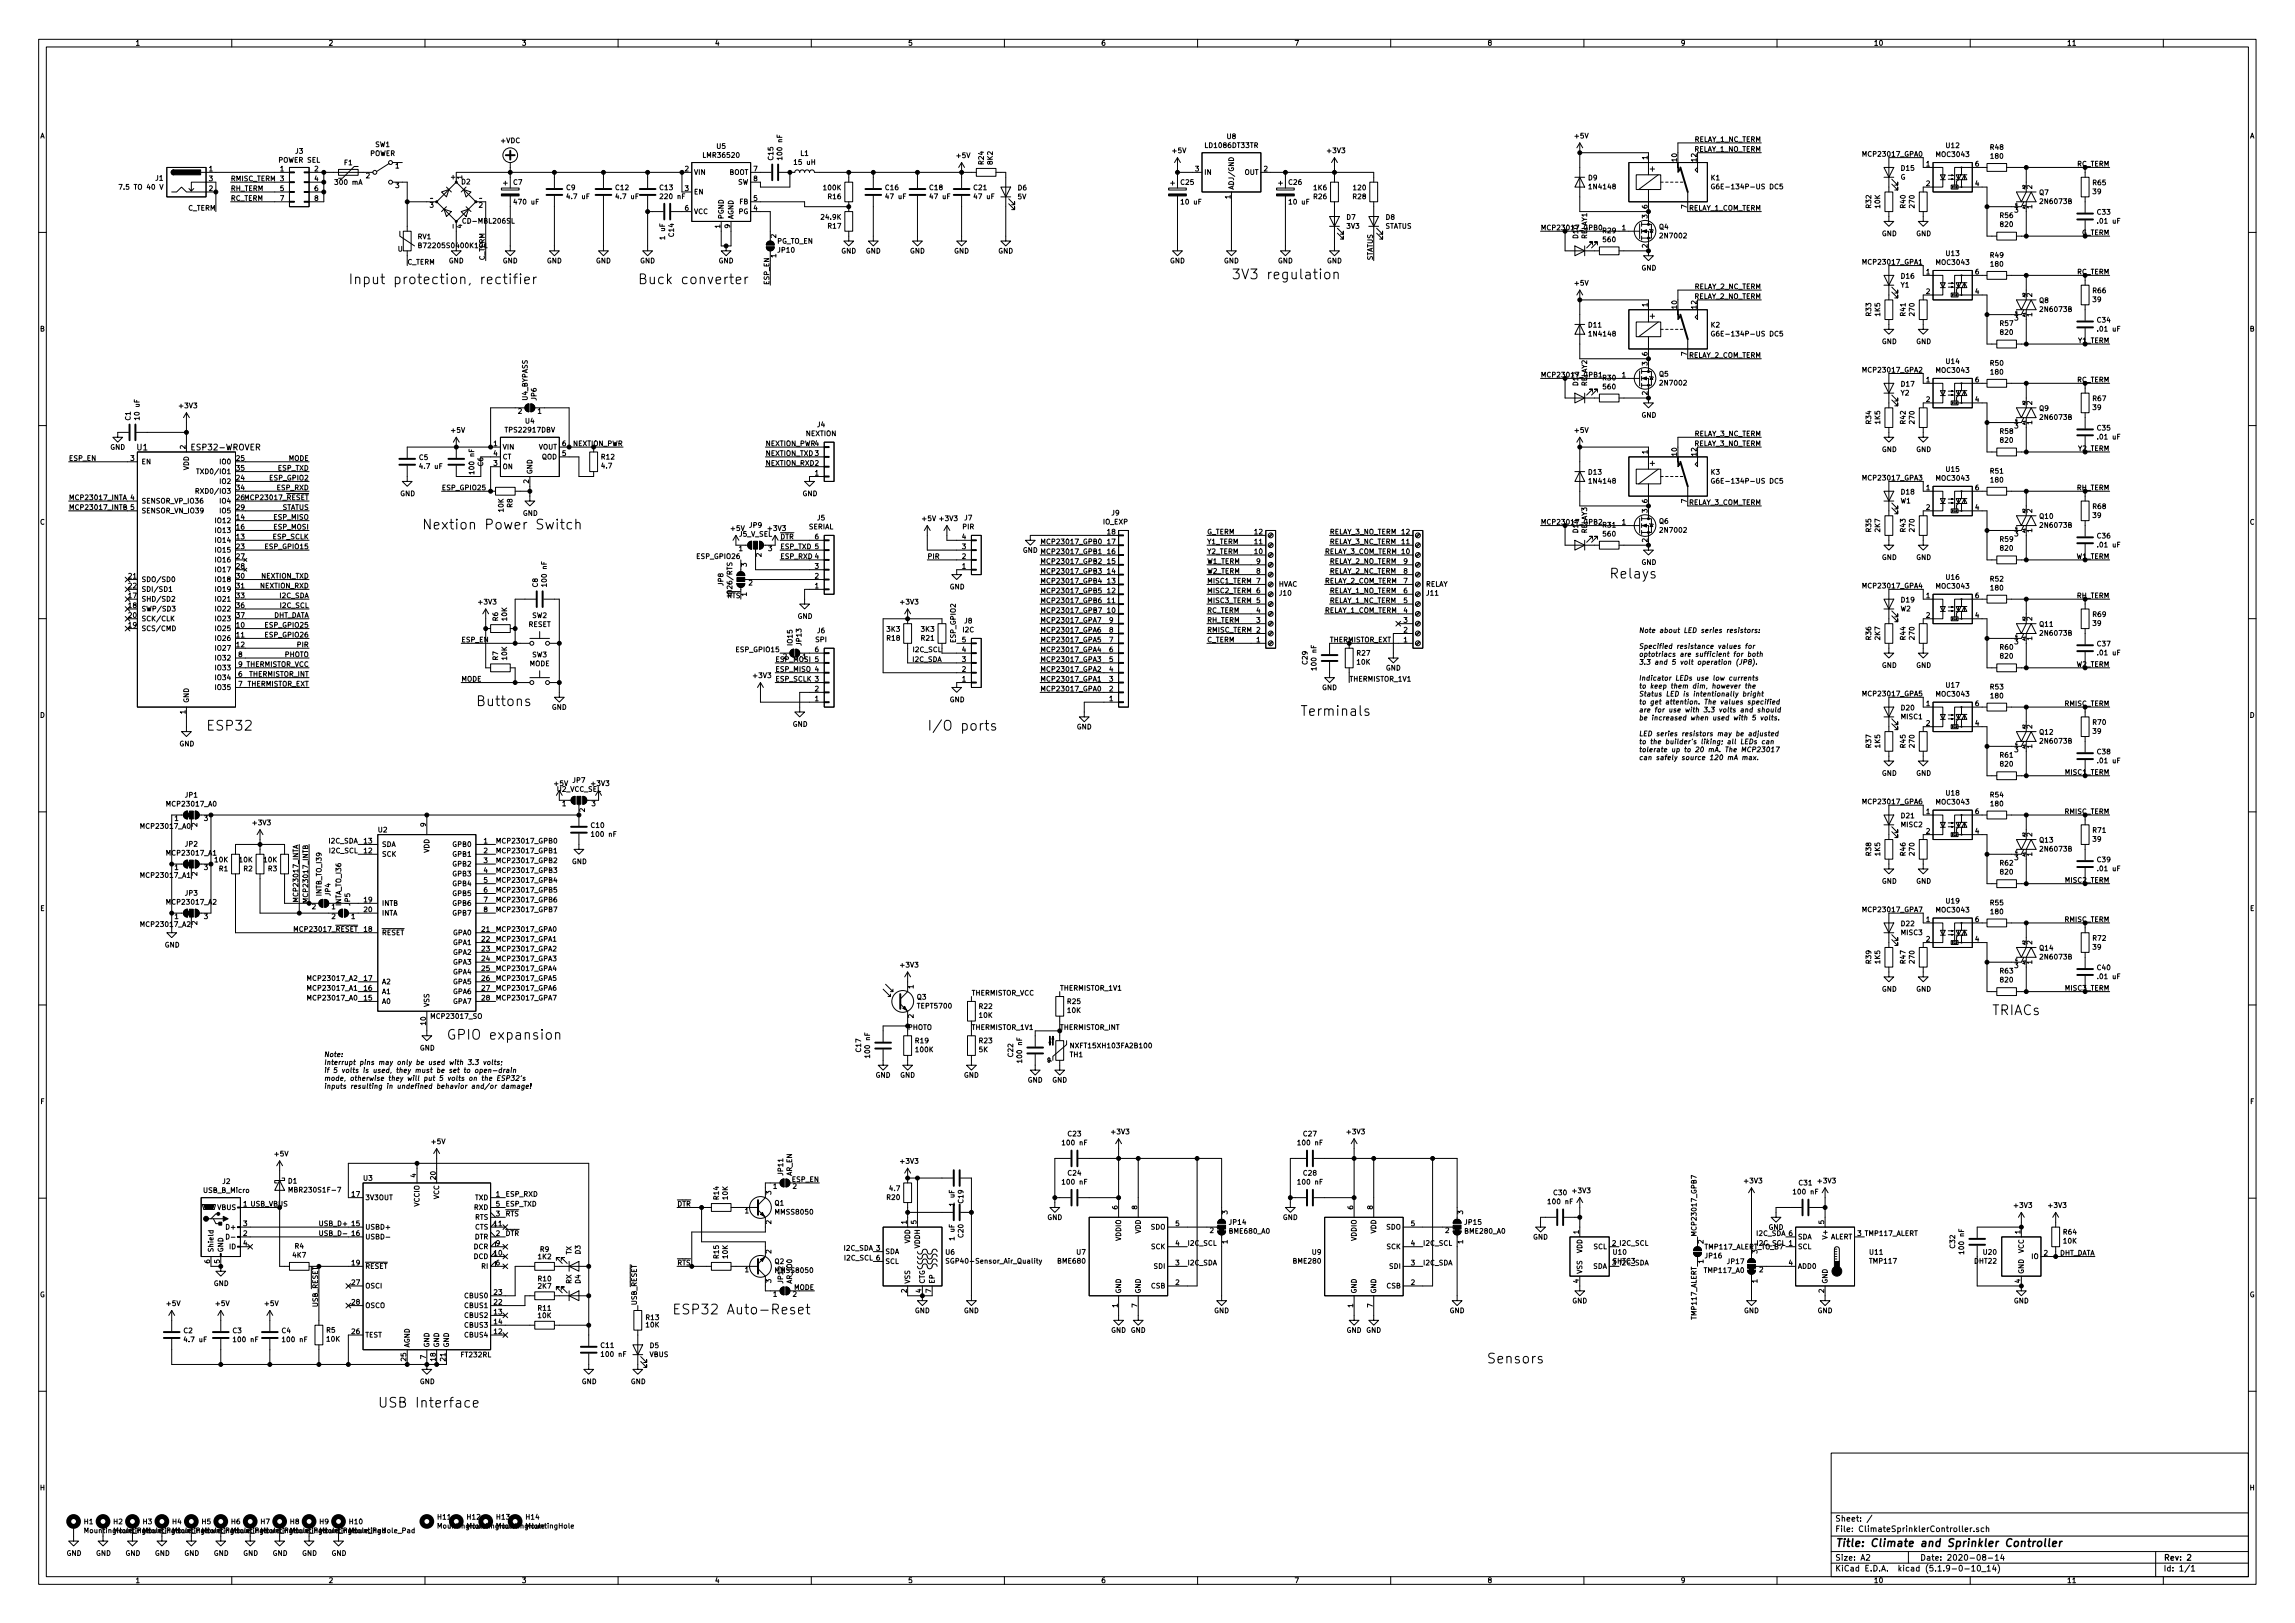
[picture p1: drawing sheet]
<svg xmlns="http://www.w3.org/2000/svg" width="594mm" height="420mm" viewBox="0 0 594 420" stroke-linecap="round" stroke-linejoin="round" font-family="sans-serif">
<defs><g id="words">
<g font-size="3.5">
<text x="90.2" y="73.6">Input protection, rectifier</text>
<text x="165.1" y="73.6">Buck converter</text>
<text x="318.8" y="72.3">3V3 regulation</text>
<text x="109.2" y="137.1">Nextion Power Switch</text>
<text x="416.6" y="149.8">Relays</text>
<text x="123.2" y="182.8">Buttons</text>
<text x="336.5" y="185.3">Terminals</text>
<text x="53.3" y="189.1">ESP32</text>
<text x="240" y="189.1">I/O ports</text>
<text x="515.6" y="262.8">TRIACs</text>
<text x="115.6" y="269.2">GPIO expansion</text>
<text x="174" y="340.3">ESP32 Auto-Reset</text>
<text x="384.8" y="353">Sensors</text>
<text x="97.8" y="364.4">USB Interface</text>
</g>
<text font-size="2.8" x="475" y="400.4">Title: Climate and Sprinkler Controller</text>
<g font-size="2.1">
<text x="427.1" y="44.4">+</text>
<text x="427.1" y="82.5">+</text>
<text x="35.5" y="116.6">U1</text>
<text x="50" y="116.6">ESP32-WROVER</text>
<text x="427.1" y="120.6">+</text>
<text x="475" y="393.9">Sheet: /</text>
<text x="475" y="396.6">File: ClimateSprinklerController.sch</text>
<text x="475" y="406.8">KiCad E.D.A. kicad (5.1.9-0-10_14)</text>
<text x="475" y="404">Size: A2</text>
<text x="497" y="404">Date: 2020-08-14</text>
<text x="560" y="404">Rev: 2</text>
<text x="560" y="406.8">Id: 1/1</text>
</g>
<g font-size="1.8">
<text x="35" y="11.8">1</text>
<text x="85" y="11.8">2</text>
<text x="135" y="11.8">3</text>
<text x="185" y="11.8">4</text>
<text x="235" y="11.8">5</text>
<text x="285" y="11.8">6</text>
<text x="335" y="11.8">7</text>
<text x="385" y="11.8">8</text>
<text x="435" y="11.8">9</text>
<text x="485" y="11.8">10</text>
<text x="535" y="11.8">11</text>
<text x="10.4" y="35.8">A</text>
<text x="317.7" y="36">U8</text>
<text x="407.7" y="35.8">+5V</text>
<text x="582.4" y="35.8">A</text>
<text x="76.5" y="39.8">J3</text>
<text x="95.7" y="40.4">POWER</text>
<text x="97.2" y="38.1">SW1</text>
<text x="129.7" y="37.1">+VDC</text>
<text x="182.3" y="40.8">LMR36520</text>
<text x="185.6" y="38.5">U5</text>
<text x="200.2" y="41.4" transform="rotate(-90 200.2 41.4)">C15</text>
<text x="202.5" y="41" transform="rotate(-90 202.5 41)">100 nF</text>
<text x="207.3" y="40.4">L1</text>
<text x="247.7" y="40.9">+5V</text>
<text x="303.6" y="39.6">+5V</text>
<text x="312.3" y="38.3">LD1086DT33TR</text>
<text x="343.7" y="39.6">+3V3</text>
<text x="426.5" y="41.3" transform="rotate(-90 426.5 41.3)">1</text>
<text x="434.1" y="41.8" transform="rotate(-90 434.1 41.8)">10</text>
<text x="438.3" y="39.3">RELAY_1_NO_TERM</text>
<text x="438.4" y="36.7">RELAY_1_NC_TERM</text>
<text x="439.2" y="41.8" transform="rotate(-90 439.2 41.8)">12</text>
<text x="483.2" y="40.6">MCP23017_GPA0</text>
<text x="501.4" y="40.6">MOC3043</text>
<text x="503.8" y="38.3">U12</text>
<text x="515.3" y="38.8">R48</text>
<text x="515.4" y="41.1">180</text>
<text x="40.3" y="46.8">J1</text>
<text x="54.1" y="44.4">1</text>
<text x="54.1" y="46.9">3</text>
<text x="59.7" y="46.9">RMISC_TERM 3</text>
<text x="72.2" y="42.1">POWER SEL</text>
<text x="72.5" y="44.4">1</text>
<text x="81.4" y="44.4">2</text>
<text x="81.4" y="46.9">4</text>
<text x="87" y="47.8">300 mA</text>
<text x="89.2" y="42.8">F1</text>
<text x="94.8" y="46.1">2</text>
<text x="102.4" y="43.6">1</text>
<text x="117.9" y="46.4" transform="rotate(-90 117.9 46.4)">+</text>
<text x="119.5" y="47.7">D2</text>
<text x="119.6" y="46.4" transform="rotate(-90 119.6 46.4)">1</text>
<text x="132.9" y="47.8">C7</text>
<text x="177.3" y="44.4">2</text>
<text x="179.6" y="45.3">VIN</text>
<text x="188.7" y="45.3">BOOT</text>
<text x="191" y="47.8">SW</text>
<text x="195.1" y="44.4">7</text>
<text x="195.1" y="46.9">8</text>
<text x="205.8" y="42.7">15 uH</text>
<text x="254.7" y="42.5" transform="rotate(-90 254.7 42.5)">R24</text>
<text x="257" y="42.5" transform="rotate(-90 257 42.5)">8K2</text>
<text x="305.7" y="47.8">C25</text>
<text x="309.4" y="44.4">3</text>
<text x="311.7" y="45.3">IN</text>
<text x="322.1" y="45.3">OUT</text>
<text x="327.2" y="44.4">2</text>
<text x="333.7" y="47.8">C26</text>
<text x="411.2" y="46.7">D9</text>
<text x="442.9" y="46.7">K1</text>
<text x="491.9" y="46.5">G</text>
<text x="492.2" y="44.2">D15</text>
<text x="498.6" y="43.1">1</text>
<text x="511.3" y="43.1">6</text>
<text x="537.5" y="43.1">RC_TERM</text>
<text x="541.8" y="47.9">R65</text>
<text x="31.7" y="49.1">7.5 TO 40 V</text>
<text x="54.1" y="49.4">2</text>
<text x="59.7" y="52">RC_TERM</text>
<text x="59.7" y="49.4">RH_TERM</text>
<text x="72.5" y="49.4">5</text>
<text x="72.5" y="52">7</text>
<text x="81.4" y="49.4">6</text>
<text x="81.4" y="52">8</text>
<text x="102.4" y="48.7">3</text>
<text x="111.3" y="53.8">3</text>
<text x="124" y="53.8">2</text>
<text x="133.4" y="52.9">470 uF</text>
<text x="146.6" y="49.2">C9</text>
<text x="147.1" y="51.5">4.7 uF</text>
<text x="159.4" y="49.2">C12</text>
<text x="159.8" y="51.5">4.7 uF</text>
<text x="170.8" y="49.2">C13</text>
<text x="171.2" y="51.5">220 nF</text>
<text x="177.3" y="49.4">3</text>
<text x="179.6" y="50.3">EN</text>
<text x="191.4" y="52.9">FB</text>
<text x="195.1" y="52">5</text>
<text x="213.3" y="49.2">100K</text>
<text x="214.4" y="51.6">R16</text>
<text x="229.3" y="49.2">C16</text>
<text x="229.5" y="51.5">47 uF</text>
<text x="240.7" y="49.2">C18</text>
<text x="241" y="51.5">47 uF</text>
<text x="252.1" y="49.2">C21</text>
<text x="252.4" y="51.5">47 uF</text>
<text x="263.5" y="51.6">5V</text>
<text x="263.5" y="49.3">D6</text>
<text x="306" y="52.9">10 uF</text>
<text x="318.5" y="51.5" transform="rotate(-90 318.5 51.5)">1</text>
<text x="319.4" y="49.2" transform="rotate(-90 319.4 49.2)">ADJ/GND</text>
<text x="333.9" y="52.9">10 uF</text>
<text x="340.1" y="51.6">R26</text>
<text x="340.1" y="49.2">1K6</text>
<text x="350.3" y="51.6">R28</text>
<text x="350.4" y="49.2">120</text>
<text x="411.6" y="49">1N4148</text>
<text x="426.5" y="54" transform="rotate(-90 426.5 54)">6</text>
<text x="436.6" y="54" transform="rotate(-90 436.6 54)">7</text>
<text x="444.6" y="49">G6E-134P-US DC5</text>
<text x="484.4" y="53.8" transform="rotate(-90 484.4 53.8)">R32</text>
<text x="486.7" y="53.8" transform="rotate(-90 486.7 53.8)">10K</text>
<text x="493.3" y="53.8" transform="rotate(-90 493.3 53.8)">R40</text>
<text x="495.6" y="53.7" transform="rotate(-90 495.6 53.7)">270</text>
<text x="498.6" y="48.2">2</text>
<text x="511.3" y="48.2">4</text>
<text x="526" y="54" transform="rotate(-90 526 54)">1</text>
<text x="526" y="48.9" transform="rotate(-90 526 48.9)">2</text>
<text x="527.9" y="50.5">Q7</text>
<text x="528.4" y="52.8">2N6073B</text>
<text x="541.8" y="50.3">39</text>
<text x="48.6" y="54.5">C_TERM</text>
<text x="117.9" y="58.9" transform="rotate(-90 117.9 58.9)">-</text>
<text x="119.6" y="59.1" transform="rotate(-90 119.6 59.1)">4</text>
<text x="120.3" y="57.9">CD-MBL206SL</text>
<text x="177.3" y="54.5">6</text>
<text x="179.6" y="55.4">VCC</text>
<text x="186.4" y="59.1" transform="rotate(-90 186.4 59.1)">1</text>
<text x="187.3" y="56.8" transform="rotate(-90 187.3 56.8)">PGND</text>
<text x="189" y="59.1" transform="rotate(-90 189 59.1)">9</text>
<text x="189.9" y="56.8" transform="rotate(-90 189.9 56.8)">AGND</text>
<text x="191.2" y="55.4">PG</text>
<text x="195.1" y="54.5">4</text>
<text x="212.7" y="56.9">24.9K</text>
<text x="214.4" y="59.2">R17</text>
<text x="348.6" y="56.9">D7</text>
<text x="348.7" y="59.2">3V3</text>
<text x="358.5" y="59.2">STATUS</text>
<text x="358.8" y="56.9">D8</text>
<text x="398.8" y="59.6">MCP23017_GPB0</text>
<text x="419.9" y="59.6">1</text>
<text x="426.5" y="56.5" transform="rotate(-90 426.5 56.5)">3</text>
<text x="429.5" y="59.4">Q4</text>
<text x="436.9" y="54.5">RELAY_1_COM_TERM</text>
<text x="517.8" y="56.4">R56</text>
<text x="517.9" y="58.7">820</text>
<text x="521.5" y="55">3</text>
<text x="543" y="55.6">C33</text>
<text x="543.3" y="57.9">.01 uF</text>
<text x="103" y="65.1">U</text>
<text x="108.2" y="61.9">RV1</text>
<text x="109.4" y="64.2">B72205S0400K101</text>
<text x="172.1" y="61.8" transform="rotate(-90 172.1 61.8)">1 uF</text>
<text x="174.4" y="61.2" transform="rotate(-90 174.4 61.2)">C14</text>
<text x="200.9" y="61.6" transform="rotate(-90 200.9 61.6)">2</text>
<text x="201.1" y="63.1">PG_TO_EN</text>
<text x="201.4" y="65.4">JP10</text>
<text x="217.8" y="65.6">GND</text>
<text x="224.1" y="65.6">GND</text>
<text x="235.5" y="65.6">GND</text>
<text x="247" y="65.6">GND</text>
<text x="258.4" y="65.6">GND</text>
<text x="408.5" y="61.7" transform="rotate(-90 408.5 61.7)">D10</text>
<text x="410.8" y="61.9" transform="rotate(-90 410.8 61.9)">RELAY1</text>
<text x="414.9" y="60.4">R29</text>
<text x="415.1" y="62.7">560</text>
<text x="426.5" y="64.2" transform="rotate(-90 426.5 64.2)">2</text>
<text x="430" y="61.7">2N7002</text>
<text x="487.1" y="61.1">GND</text>
<text x="496" y="61.1">GND</text>
<text x="538.7" y="60.9">G_TERM</text>
<text x="105.4" y="68.5">C_TERM</text>
<text x="116.2" y="68.2">GND</text>
<text x="125.5" y="67.5" transform="rotate(-90 125.5 67.5)">C_TERM</text>
<text x="130.1" y="68.2">GND</text>
<text x="141.6" y="68.2">GND</text>
<text x="154.3" y="68.2">GND</text>
<text x="165.7" y="68.2">GND</text>
<text x="186" y="68.2">GND</text>
<text x="200.9" y="66.7" transform="rotate(-90 200.9 66.7)">1</text>
<text x="302.8" y="68.2">GND</text>
<text x="316.8" y="68.2">GND</text>
<text x="330.8" y="68.2">GND</text>
<text x="343.5" y="68.2">GND</text>
<text x="355.3" y="67.5" transform="rotate(-90 355.3 67.5)">STATUS</text>
<text x="424.9" y="70">GND</text>
<text x="483.2" y="68.5">MCP23017_GPA1</text>
<text x="498.6" y="71">1</text>
<text x="501.4" y="68.6">MOC3043</text>
<text x="503.8" y="66.3">U13</text>
<text x="511.3" y="71">6</text>
<text x="515.3" y="66.7">R49</text>
<text x="515.4" y="69">180</text>
<text x="537.5" y="71">RC_TERM</text>
<text x="199.1" y="73.8" transform="rotate(-90 199.1 73.8)">ESP_EN</text>
<text x="407.7" y="73.9">+5V</text>
<text x="438.3" y="77.4">RELAY_2_NO_TERM</text>
<text x="438.4" y="74.8">RELAY_2_NC_TERM</text>
<text x="492.1" y="74.4">Y1</text>
<text x="492.2" y="72.1">D16</text>
<text x="498.6" y="76.1">2</text>
<text x="511.3" y="76.1">4</text>
<text x="526" y="76.9" transform="rotate(-90 526 76.9)">2</text>
<text x="541.8" y="75.9">R66</text>
<text x="426.5" y="79.4" transform="rotate(-90 426.5 79.4)">1</text>
<text x="434.1" y="79.9" transform="rotate(-90 434.1 79.9)">10</text>
<text x="439.2" y="79.9" transform="rotate(-90 439.2 79.9)">12</text>
<text x="484.4" y="81.8" transform="rotate(-90 484.4 81.8)">R33</text>
<text x="486.7" y="81.8" transform="rotate(-90 486.7 81.8)">1K5</text>
<text x="493.3" y="81.8" transform="rotate(-90 493.3 81.8)">R41</text>
<text x="495.6" y="81.6" transform="rotate(-90 495.6 81.6)">270</text>
<text x="521.5" y="83">3</text>
<text x="526" y="81.9" transform="rotate(-90 526 81.9)">1</text>
<text x="527.9" y="78.4">Q8</text>
<text x="528.4" y="80.7">2N6073B</text>
<text x="541.8" y="78.2">39</text>
<text x="543" y="83.5">C34</text>
<text x="10.4" y="85.8">B</text>
<text x="411.3" y="84.8">D11</text>
<text x="411.6" y="87.1">1N4148</text>
<text x="442.9" y="84.8">K2</text>
<text x="444.6" y="87.1">G6E-134P-US DC5</text>
<text x="487.1" y="89.1">GND</text>
<text x="496" y="89.1">GND</text>
<text x="517.8" y="84.4">R57</text>
<text x="517.9" y="86.7">820</text>
<text x="537.9" y="88.8">Y1_TERM</text>
<text x="543.3" y="85.8">.01 uF</text>
<text x="582.4" y="85.8">B</text>
<text x="426.5" y="94.6" transform="rotate(-90 426.5 94.6)">3</text>
<text x="426.5" y="92.1" transform="rotate(-90 426.5 92.1)">6</text>
<text x="436.6" y="92.1" transform="rotate(-90 436.6 92.1)">7</text>
<text x="436.9" y="92.6">RELAY_2_COM_TERM</text>
<text x="503.8" y="94.2">U14</text>
<text x="515.3" y="94.7">R50</text>
<text x="398.8" y="97.7">MCP23017_GPB1</text>
<text x="408.5" y="99.8" transform="rotate(-90 408.5 99.8)">D12</text>
<text x="410.8" y="100" transform="rotate(-90 410.8 100)">RELAY2</text>
<text x="414.9" y="98.5">R30</text>
<text x="415.1" y="100.8">560</text>
<text x="419.9" y="97.7">1</text>
<text x="429.5" y="97.5">Q5</text>
<text x="430" y="99.8">2N7002</text>
<text x="483.2" y="96.4">MCP23017_GPA2</text>
<text x="492.2" y="100.1">D17</text>
<text x="498.6" y="99">1</text>
<text x="501.4" y="96.5">MOC3043</text>
<text x="511.3" y="99">6</text>
<text x="515.4" y="97">180</text>
<text x="537.5" y="99">RC_TERM</text>
<text x="46.6" y="105.7">+3V3</text>
<text x="134.1" y="107.1">2</text>
<text x="136.6" y="103.7" transform="rotate(-90 136.6 103.7)">U4_BYPASS</text>
<text x="138.9" y="103.6" transform="rotate(-90 138.9 103.6)">JP6</text>
<text x="139.2" y="107.1">1</text>
<text x="426.5" y="102.3" transform="rotate(-90 426.5 102.3)">2</text>
<text x="492.1" y="102.4">Y2</text>
<text x="498.6" y="104.1">2</text>
<text x="511.3" y="104.1">4</text>
<text x="526" y="104.8" transform="rotate(-90 526 104.8)">2</text>
<text x="527.9" y="106.4">Q9</text>
<text x="541.8" y="103.8">R67</text>
<text x="541.8" y="106.1">39</text>
<text x="33.8" y="108.8" transform="rotate(-90 33.8 108.8)">C1</text>
<text x="36.1" y="108.4" transform="rotate(-90 36.1 108.4)">10 uF</text>
<text x="116.9" y="112">+5V</text>
<text x="131.1" y="112">TPS22917DBV</text>
<text x="136" y="109.6">U4</text>
<text x="208.6" y="112.9">NEXTION</text>
<text x="211.6" y="110.6">J4</text>
<text x="407.7" y="112">+5V</text>
<text x="424.9" y="108.1">GND</text>
<text x="438.4" y="112.9">RELAY_3_NC_TERM</text>
<text x="484.4" y="109.7" transform="rotate(-90 484.4 109.7)">R34</text>
<text x="486.7" y="109.7" transform="rotate(-90 486.7 109.7)">1K5</text>
<text x="493.3" y="109.7" transform="rotate(-90 493.3 109.7)">R42</text>
<text x="495.6" y="109.6" transform="rotate(-90 495.6 109.6)">270</text>
<text x="517.8" y="112.3">R58</text>
<text x="521.5" y="110.9">3</text>
<text x="526" y="109.9" transform="rotate(-90 526 109.9)">1</text>
<text x="528.4" y="108.7">2N6073B</text>
<text x="543" y="111.4">C35</text>
<text x="543.3" y="113.8">.01 uF</text>
<text x="17.8" y="119.3">ESP_EN</text>
<text x="28.5" y="116.4">GND</text>
<text x="33.8" y="119.3">3</text>
<text x="48" y="116.2" transform="rotate(-90 48 116.2)">2</text>
<text x="61.3" y="119.3">25</text>
<text x="74.7" y="119.3">MODE</text>
<text x="108.5" y="119.1">C5</text>
<text x="127.8" y="115.5">1</text>
<text x="127.8" y="118">4</text>
<text x="130" y="116.4">VIN</text>
<text x="130" y="118.9">CT</text>
<text x="139.4" y="116.4">VOUT</text>
<text x="140.2" y="118.9">QOD</text>
<text x="145.6" y="118">5</text>
<text x="145.6" y="115.5">6</text>
<text x="148.3" y="115.5">NEXTION_PWR</text>
<text x="155.7" y="118.9">R12</text>
<text x="198.1" y="115.5">NEXTION_PWR4</text>
<text x="198.1" y="118">NEXTION_TXD 3</text>
<text x="426.5" y="117.5" transform="rotate(-90 426.5 117.5)">1</text>
<text x="434.1" y="118" transform="rotate(-90 434.1 118)">10</text>
<text x="438.3" y="115.5">RELAY_3_NO_TERM</text>
<text x="439.2" y="118" transform="rotate(-90 439.2 118)">12</text>
<text x="487.1" y="117">GND</text>
<text x="496" y="117">GND</text>
<text x="517.9" y="114.6">820</text>
<text x="537.9" y="116.8">Y2_TERM</text>
<text x="36.6" y="120.2">EN</text>
<text x="48.9" y="121.8" transform="rotate(-90 48.9 121.8)">VDD</text>
<text x="52.1" y="122.7">TXD0/IO1</text>
<text x="57.1" y="125.3">IO2</text>
<text x="57.1" y="120.2">IO0</text>
<text x="61.3" y="124.4">24</text>
<text x="61.3" y="121.8">35</text>
<text x="70.1" y="124.4">ESP_GPIO2</text>
<text x="72" y="121.8">ESP_TXD</text>
<text x="109" y="121.4">4.7 uF</text>
<text x="122.8" y="122.3" transform="rotate(-90 122.8 122.3)">100 nF</text>
<text x="125.1" y="120.7" transform="rotate(-90 125.1 120.7)">C6</text>
<text x="127.8" y="120.6">3</text>
<text x="130" y="121.5">ON</text>
<text x="136.9" y="125.1" transform="rotate(-90 136.9 125.1)">2</text>
<text x="137.8" y="122.9" transform="rotate(-90 137.8 122.9)">GND</text>
<text x="155.8" y="121.3">4.7</text>
<text x="198.1" y="120.6">NEXTION_RXD2</text>
<text x="211" y="123.1">1</text>
<text x="411.3" y="122.9">D13</text>
<text x="411.6" y="125.2">1N4148</text>
<text x="442.9" y="122.9">K3</text>
<text x="444.6" y="125.2">G6E-134P-US DC5</text>
<text x="483.2" y="124.4">MCP23017_GPA3</text>
<text x="501.4" y="124.5">MOC3043</text>
<text x="503.8" y="122.1">U15</text>
<text x="515.3" y="122.6">R51</text>
<text x="515.4" y="124.9">180</text>
<text x="17.8" y="129.5">MCP23017_INTA</text>
<text x="17.8" y="132">MCP23017_INTB</text>
<text x="33.8" y="129.5">4</text>
<text x="33.8" y="132">5</text>
<text x="36.6" y="130.3">SENSOR_VP_IO36</text>
<text x="51.9" y="127.8">RXD0/IO3</text>
<text x="57.1" y="130.3">IO4</text>
<text x="61.3" y="129.5">26 MCP23017_RESET</text>
<text x="61.3" y="132">29</text>
<text x="61.3" y="126.9">34</text>
<text x="71.8" y="126.9">ESP_RXD</text>
<text x="72.9" y="132">STATUS</text>
<text x="103.6" y="128.4">GND</text>
<text x="114.3" y="126.9">ESP_GPIO25</text>
<text x="132.7" y="131.4" transform="rotate(-90 132.7 131.4)">R8</text>
<text x="207.7" y="128.4">GND</text>
<text x="426.5" y="130.2" transform="rotate(-90 426.5 130.2)">6</text>
<text x="436.6" y="130.2" transform="rotate(-90 436.6 130.2)">7</text>
<text x="436.9" y="130.7">RELAY_3_COM_TERM</text>
<text x="492" y="130.3">W1</text>
<text x="492.2" y="128">D18</text>
<text x="498.6" y="126.9">1</text>
<text x="498.6" y="132">2</text>
<text x="511.3" y="132">4</text>
<text x="511.3" y="126.9">6</text>
<text x="537.5" y="126.9">RH_TERM</text>
<text x="541.8" y="131.8">R68</text>
<text x="10.4" y="135.8">C</text>
<text x="36.6" y="132.9">SENSOR_VN_IO39</text>
<text x="56.1" y="135.4">IO12</text>
<text x="56.1" y="138">IO13</text>
<text x="57.1" y="132.9">IO5</text>
<text x="61.3" y="134.5">14</text>
<text x="61.3" y="137.1">16</text>
<text x="71" y="137.1">ESP_MOSI</text>
<text x="71" y="134.5">ESP_MISO</text>
<text x="130.4" y="132.5" transform="rotate(-90 130.4 132.5)">10K</text>
<text x="135.3" y="133.5">GND</text>
<text x="189.3" y="137.4">+5V</text>
<text x="194" y="136.6">JP9</text>
<text x="199" y="137.4">+3V3</text>
<text x="209.3" y="137">SERIAL</text>
<text x="211.6" y="134.7">J5</text>
<text x="238.8" y="134.9">+5V</text>
<text x="243.4" y="134.9">+3V3</text>
<text x="249.2" y="137">PIR</text>
<text x="249.7" y="134.7">J7</text>
<text x="285.5" y="135.8">IO_EXP</text>
<text x="287.8" y="133.4">J9</text>
<text x="398.8" y="135.8">MCP23017_GPB2</text>
<text x="408.5" y="137.9" transform="rotate(-90 408.5 137.9)">D14</text>
<text x="414.9" y="136.6">R31</text>
<text x="419.9" y="135.8">1</text>
<text x="426.5" y="132.7" transform="rotate(-90 426.5 132.7)">3</text>
<text x="429.5" y="135.6">Q6</text>
<text x="430" y="137.9">2N7002</text>
<text x="484.4" y="137.7" transform="rotate(-90 484.4 137.7)">R35</text>
<text x="486.7" y="137.7" transform="rotate(-90 486.7 137.7)">2K7</text>
<text x="493.3" y="137.7" transform="rotate(-90 493.3 137.7)">R43</text>
<text x="495.6" y="137.5" transform="rotate(-90 495.6 137.5)">270</text>
<text x="526" y="137.8" transform="rotate(-90 526 137.8)">1</text>
<text x="526" y="132.7" transform="rotate(-90 526 132.7)">2</text>
<text x="528" y="134.3">Q10</text>
<text x="528.4" y="136.6">2N6073B</text>
<text x="541.8" y="134.1">39</text>
<text x="582.4" y="135.8">C</text>
<text x="56.1" y="140.5">IO14</text>
<text x="56.1" y="143">IO15</text>
<text x="61.3" y="139.6">13</text>
<text x="61.3" y="142.2">23</text>
<text x="69.1" y="142.2">ESP_GPIO15</text>
<text x="70.7" y="139.6">ESP_SCLK</text>
<text x="191.3" y="142.7">1</text>
<text x="191.3" y="138.9">J5_V_SEL</text>
<text x="198.9" y="142.7">3</text>
<text x="201.9" y="142.2">ESP_TXD 5</text>
<text x="201.9" y="139.6">DTR</text>
<text x="211" y="139.6">6</text>
<text x="249.1" y="142.2">3</text>
<text x="249.1" y="139.6">4</text>
<text x="264.7" y="143.1">GND MCP23017_GPB1</text>
<text x="269.2" y="140.9">MCP23017_GPB0</text>
<text x="286.7" y="143.4">16</text>
<text x="286.7" y="140.9">17</text>
<text x="286.7" y="138.3">18</text>
<text x="312.4" y="143.4">Y2_TERM</text>
<text x="312.4" y="140.9">Y1_TERM</text>
<text x="312.4" y="138.3">G_TERM</text>
<text x="324.8" y="143.4">10</text>
<text x="324.8" y="140.9">11</text>
<text x="324.8" y="138.3">12</text>
<text x="342.9" y="143.4">RELAY_3_COM_TERM 10</text>
<text x="344.2" y="140.9">RELAY_3_NC_TERM</text>
<text x="344.2" y="138.3">RELAY_3_NO_TERM</text>
<text x="362.9" y="140.9">11</text>
<text x="362.9" y="138.3">12</text>
<text x="410.8" y="138.1" transform="rotate(-90 410.8 138.1)">RELAY3</text>
<text x="415.1" y="138.9">560</text>
<text x="426.5" y="140.4" transform="rotate(-90 426.5 140.4)">2</text>
<text x="517.8" y="140.3">R59</text>
<text x="517.9" y="142.6">820</text>
<text x="521.5" y="138.9">3</text>
<text x="543" y="139.4">C36</text>
<text x="543.3" y="141.7">.01 uF</text>
<text x="33.3" y="149.8">21</text>
<text x="56.1" y="145.6">IO16</text>
<text x="56.1" y="148.1">IO17</text>
<text x="61.3" y="144.7">27</text>
<text x="61.3" y="147.2">28</text>
<text x="61.3" y="149.8">30</text>
<text x="67.6" y="149.8">NEXTION_TXD</text>
<text x="180.8" y="144.7">ESP_GPIO26</text>
<text x="193.3" y="146.7" transform="rotate(-90 193.3 146.7)">3</text>
<text x="197.1" y="144.2" transform="rotate(-90 197.1 144.2)">2</text>
<text x="201.9" y="144.7">ESP_RXD 4</text>
<text x="211" y="149.8">2</text>
<text x="211" y="147.2">3</text>
<text x="240" y="144.7">PIR</text>
<text x="249.1" y="147.2">1</text>
<text x="249.1" y="144.7">2</text>
<text x="269.2" y="148.5">MCP23017_GPB3</text>
<text x="269.2" y="146">MCP23017_GPB2</text>
<text x="286.7" y="148.5">14</text>
<text x="286.7" y="146">15</text>
<text x="312.4" y="148.5">W2_TERM</text>
<text x="312.4" y="146">W1_TERM</text>
<text x="325.3" y="148.5">8</text>
<text x="325.3" y="146">9</text>
<text x="344.2" y="148.5">RELAY_2_NC_TERM</text>
<text x="344.2" y="146">RELAY_2_NO_TERM</text>
<text x="363.4" y="148.5">8</text>
<text x="363.4" y="146">9</text>
<text x="424.9" y="146.2">GND</text>
<text x="487.1" y="144.9">GND</text>
<text x="496" y="144.9">GND</text>
<text x="537.5" y="144.7">W1_TERM</text>
<text x="33.3" y="154.9">17</text>
<text x="33.3" y="152.3">22</text>
<text x="36.6" y="155.7">SHD/SD2</text>
<text x="36.6" y="150.7">SDO/SD0</text>
<text x="36.6" y="153.2">SDI/SD1</text>
<text x="56.1" y="150.7">IO18</text>
<text x="56.1" y="153.2">IO19</text>
<text x="56.1" y="155.7">IO21</text>
<text x="61.3" y="152.3">31</text>
<text x="61.3" y="154.9">33</text>
<text x="67.4" y="152.3">NEXTION_RXD</text>
<text x="72.5" y="154.9">I2C_SDA</text>
<text x="139.2" y="152" transform="rotate(-90 139.2 152)">C8</text>
<text x="141.5" y="151.5" transform="rotate(-90 141.5 151.5)">100 nF</text>
<text x="187.2" y="151.6" transform="rotate(-90 187.2 151.6)">JP8</text>
<text x="188.2" y="154.9">RTS</text>
<text x="189.6" y="154" transform="rotate(-90 189.6 154)">IO26/RTS</text>
<text x="193.3" y="154.3" transform="rotate(-90 193.3 154.3)">1</text>
<text x="193.8" y="151.6">2</text>
<text x="211" y="152.3">1</text>
<text x="245.8" y="152.6">GND</text>
<text x="269.2" y="153.6">MCP23017_GPB5</text>
<text x="269.2" y="151">MCP23017_GPB4</text>
<text x="286.7" y="153.6">12</text>
<text x="286.7" y="151">13</text>
<text x="312.4" y="153.6">MISC2_TERM</text>
<text x="312.4" y="151">MISC1_TERM</text>
<text x="325.3" y="153.6">6</text>
<text x="325.3" y="151">7</text>
<text x="330.9" y="151.9">HVAC</text>
<text x="331.2" y="154.2">J10</text>
<text x="342.9" y="151">RELAY_2_COM_TERM</text>
<text x="344.2" y="153.6">RELAY_1_NO_TERM</text>
<text x="363.4" y="153.6">6</text>
<text x="363.4" y="151">7</text>
<text x="368.9" y="151.9">RELAY</text>
<text x="369.3" y="154.2">J11</text>
<text x="483.2" y="152.3">MCP23017_GPA4</text>
<text x="492.2" y="155.9">D19</text>
<text x="498.6" y="154.9">1</text>
<text x="501.4" y="152.4">MOC3043</text>
<text x="503.8" y="150.1">U16</text>
<text x="511.3" y="154.9">6</text>
<text x="515.3" y="150.5">R52</text>
<text x="515.4" y="152.8">180</text>
<text x="537.5" y="154.9">RH_TERM</text>
<text x="33.3" y="157.4">18</text>
<text x="33.3" y="159.9">20</text>
<text x="36.6" y="158.3">SWP/SD3</text>
<text x="36.6" y="160.8">SCK/CLK</text>
<text x="56.1" y="158.3">IO22</text>
<text x="56.1" y="160.8">IO23</text>
<text x="61.3" y="157.4">36</text>
<text x="61.3" y="159.9">37</text>
<text x="70.5" y="159.9">DHT_DATA</text>
<text x="72.7" y="157.4">I2C_SCL</text>
<text x="124" y="156.5">+3V3</text>
<text x="128.9" y="160.7" transform="rotate(-90 128.9 160.7)">R6</text>
<text x="131.2" y="160.6" transform="rotate(-90 131.2 160.6)">10K</text>
<text x="137.8" y="160">SW2</text>
<text x="206.5" y="160.2">GND</text>
<text x="233.2" y="156.5">+3V3</text>
<text x="249.7" y="161.4">J8</text>
<text x="269.2" y="158.7">MCP23017_GPB7</text>
<text x="269.2" y="156.1">MCP23017_GPB6</text>
<text x="269.2" y="161.2">MCP23017_GPA7</text>
<text x="286.7" y="158.7">10</text>
<text x="286.7" y="156.1">11</text>
<text x="287.2" y="161.2">9</text>
<text x="312.4" y="156.1">MISC3_TERM</text>
<text x="312.4" y="158.7">RC_TERM</text>
<text x="312.4" y="161.2">RH_TERM</text>
<text x="325.3" y="161.2">3</text>
<text x="325.3" y="158.7">4</text>
<text x="325.3" y="156.1">5</text>
<text x="342.9" y="158.7">RELAY_1_COM_TERM</text>
<text x="344.2" y="156.1">RELAY_1_NC_TERM</text>
<text x="363.4" y="161.2">3</text>
<text x="363.4" y="158.7">4</text>
<text x="363.4" y="156.1">5</text>
<text x="492" y="158.3">W2</text>
<text x="498.6" y="159.9">2</text>
<text x="511.3" y="159.9">4</text>
<text x="526" y="160.7" transform="rotate(-90 526 160.7)">2</text>
<text x="541.8" y="159.7">R69</text>
<text x="33.3" y="162.5">19</text>
<text x="36.6" y="163.4">SCS/CMD</text>
<text x="56.1" y="163.4">IO25</text>
<text x="56.1" y="165.9">IO26</text>
<text x="61.3" y="162.5">10</text>
<text x="61.3" y="165">11</text>
<text x="61.3" y="167.6">12</text>
<text x="69.1" y="165">ESP_GPIO26</text>
<text x="69.1" y="162.5">ESP_GPIO25</text>
<text x="77.1" y="167.6">PIR</text>
<text x="119.4" y="166.3">ESP_EN</text>
<text x="136.8" y="162.3">RESET</text>
<text x="205.2" y="167" transform="rotate(-90 205.2 167)">IO15</text>
<text x="207.5" y="167" transform="rotate(-90 207.5 167)">JP13</text>
<text x="211.1" y="166.2">SPI</text>
<text x="211.6" y="163.9">J6</text>
<text x="229.6" y="165.9">R18</text>
<text x="229.6" y="163.5">3K3</text>
<text x="238.5" y="165.9">R21</text>
<text x="238.5" y="163.5">3K3</text>
<text x="247.4" y="166.5" transform="rotate(-90 247.4 166.5)">ESP_GPIO2</text>
<text x="249.1" y="166.3">5</text>
<text x="249.3" y="163.7">I2C</text>
<text x="269.2" y="163.7">MCP23017_GPA6</text>
<text x="269.2" y="166.3">MCP23017_GPA5</text>
<text x="287.2" y="166.3">7</text>
<text x="287.2" y="163.7">8</text>
<text x="312.4" y="166.3">C_TERM</text>
<text x="312.4" y="163.7">RMISC_TERM 2</text>
<text x="325.3" y="166.3">1</text>
<text x="344.2" y="166.3">THERMISTOR_EXT</text>
<text x="363.4" y="166.3">1</text>
<text x="363.4" y="163.7">2</text>
<text x="424.2" y="163.8">Note about LED series resistors:</text>
<text x="424.2" y="168">Specified resistance values for</text>
<text x="484.4" y="165.6" transform="rotate(-90 484.4 165.6)">R36</text>
<text x="486.7" y="165.6" transform="rotate(-90 486.7 165.6)">2K7</text>
<text x="493.3" y="165.6" transform="rotate(-90 493.3 165.6)">R44</text>
<text x="495.6" y="165.4" transform="rotate(-90 495.6 165.4)">270</text>
<text x="521.5" y="166.8">3</text>
<text x="526" y="165.8" transform="rotate(-90 526 165.8)">1</text>
<text x="528" y="162.2">Q11</text>
<text x="528.4" y="164.6">2N6073B</text>
<text x="541.8" y="162">39</text>
<text x="543" y="167.3">C37</text>
<text x="56.1" y="168.4">IO27</text>
<text x="56.1" y="171">IO32</text>
<text x="56.1" y="173.5">IO33</text>
<text x="61.7" y="170.1">8</text>
<text x="61.7" y="172.6">9 THERMISTOR_VCC</text>
<text x="73.7" y="170.1">PHOTO</text>
<text x="128.9" y="170.9" transform="rotate(-90 128.9 170.9)">R7</text>
<text x="131.2" y="170.8" transform="rotate(-90 131.2 170.8)">10K</text>
<text x="137.1" y="172.5">MODE</text>
<text x="137.8" y="170.1">SW3</text>
<text x="191" y="168.8">ESP_GPIO15</text>
<text x="200.7" y="173.9">ESP_MISO</text>
<text x="200.7" y="171.4">ESP_MOSI</text>
<text x="202.7" y="170.6">2</text>
<text x="207.8" y="170.6">1</text>
<text x="211" y="173.9">4</text>
<text x="211" y="171.4">5</text>
<text x="211" y="168.8">6</text>
<text x="236.4" y="171.4">I2C_SDA</text>
<text x="236.6" y="168.8">I2C_SCL</text>
<text x="249.1" y="173.9">2</text>
<text x="249.1" y="171.4">3</text>
<text x="249.1" y="168.8">4</text>
<text x="269.2" y="168.8">MCP23017_GPA4</text>
<text x="269.2" y="171.4">MCP23017_GPA3</text>
<text x="269.2" y="173.9">MCP23017_GPA2</text>
<text x="287.2" y="173.9">4</text>
<text x="287.2" y="171.4">5</text>
<text x="287.2" y="168.8">6</text>
<text x="338.5" y="171.9" transform="rotate(-90 338.5 171.9)">C29</text>
<text x="340.8" y="173.1" transform="rotate(-90 340.8 173.1)">100 nF</text>
<text x="351.3" y="169.7">R27</text>
<text x="351.3" y="172.1">10K</text>
<text x="358.7" y="173.6">GND</text>
<text x="424.2" y="170">optotriacs are sufficient for both</text>
<text x="424.2" y="172.1">3.3 and 5 volt operation (JP8).</text>
<text x="487.1" y="172.9">GND</text>
<text x="496" y="172.9">GND</text>
<text x="517.8" y="168.2">R60</text>
<text x="517.9" y="170.5">820</text>
<text x="537.5" y="172.6">W2_TERM</text>
<text x="543.3" y="169.6">.01 uF</text>
<text x="56.1" y="176.1">IO34</text>
<text x="56.1" y="178.6">IO35</text>
<text x="61.7" y="175.2">6</text>
<text x="61.7" y="177.7">7 THERMISTOR_EXT</text>
<text x="64.5" y="175.2">THERMISTOR_INT</text>
<text x="119.4" y="176.4">MODE</text>
<text x="195.1" y="175.5">+3V3</text>
<text x="200.7" y="176.4">ESP_SCLK 3</text>
<text x="211" y="179">2</text>
<text x="249.1" y="176.4">1</text>
<text x="269.2" y="176.4">MCP23017_GPA1</text>
<text x="269.2" y="179">MCP23017_GPA0</text>
<text x="287.2" y="179">2</text>
<text x="287.2" y="176.4">3</text>
<text x="342.2" y="178.7">GND</text>
<text x="349.2" y="176.4">THERMISTOR_1V1</text>
<text x="424.2" y="176.2">Indicator LEDs use low currents</text>
<text x="424.2" y="178.2">to keep them dim, however the</text>
<text x="503.8" y="178">U17</text>
<text x="515.3" y="178.5">R53</text>
<text x="10.4" y="185.8">D</text>
<text x="48" y="184.8" transform="rotate(-90 48 184.8)">1</text>
<text x="48.9" y="182" transform="rotate(-90 48.9 182)">GND</text>
<text x="142.8" y="183.7">GND</text>
<text x="211" y="181.5">1</text>
<text x="245.8" y="181.8">GND</text>
<text x="287.2" y="181.5">1</text>
<text x="424.2" y="180.3">Status LED is intentionally bright</text>
<text x="424.2" y="182.4">to get attention. The values specified</text>
<text x="424.2" y="184.4">are for use with 3.3 volts and should</text>
<text x="483.2" y="180.3">MCP23017_GPA5</text>
<text x="492.2" y="183.9">D20</text>
<text x="498.6" y="182.8">1</text>
<text x="501.4" y="180.3">MOC3043</text>
<text x="511.3" y="182.8">6</text>
<text x="515.4" y="180.8">180</text>
<text x="534.4" y="182.8">RMISC_TERM</text>
<text x="582.4" y="185.8">D</text>
<text x="205.2" y="188.1">GND</text>
<text x="278.7" y="188.8">GND</text>
<text x="424.2" y="186.5">be increased when used with 5 volts.</text>
<text x="424.2" y="190.6">LED series resistors may be adjusted</text>
<text x="492.2" y="186.2">MISC1</text>
<text x="498.6" y="187.9">2</text>
<text x="511.3" y="187.9">4</text>
<text x="526" y="188.6" transform="rotate(-90 526 188.6)">2</text>
<text x="528" y="190.2">Q12</text>
<text x="541.8" y="187.6">R70</text>
<text x="541.8" y="190">39</text>
<text x="46.4" y="193.2">GND</text>
<text x="424.2" y="192.7">to the builders liking; all LEDs can</text>
<text x="424.2" y="194.7">tolerate up to 20 mA. The MCP23017</text>
<text x="424.2" y="196.8">can safely source 120 mA max.</text>
<text x="484.4" y="193.5" transform="rotate(-90 484.4 193.5)">R37</text>
<text x="486.7" y="193.5" transform="rotate(-90 486.7 193.5)">1K5</text>
<text x="493.3" y="193.5" transform="rotate(-90 493.3 193.5)">R45</text>
<text x="495.6" y="193.4" transform="rotate(-90 495.6 193.4)">270</text>
<text x="517.8" y="196.1">R61</text>
<text x="521.5" y="194.7">3</text>
<text x="526" y="193.7" transform="rotate(-90 526 193.7)">1</text>
<text x="528.4" y="192.5">2N6073B</text>
<text x="543" y="195.3">C38</text>
<text x="543.3" y="197.6">.01 uF</text>
<text x="143.6" y="203.5">+5V</text>
<text x="148.3" y="202.7">JP7</text>
<text x="153.2" y="203.5">+3V3</text>
<text x="487.1" y="200.8">GND</text>
<text x="496" y="200.8">GND</text>
<text x="517.9" y="198.4">820</text>
<text x="534.7" y="200.6">MISC1_TERM</text>
<text x="43.5" y="208.8">MCP23017_A0</text>
<text x="48" y="206.5">JP1</text>
<text x="144.2" y="205">U2_VCC_SEL</text>
<text x="145.6" y="208.7">1</text>
<text x="153.2" y="208.7">3</text>
<text x="483.2" y="208.2">MCP23017_GPA6</text>
<text x="501.4" y="208.3">MOC3043</text>
<text x="503.8" y="206">U18</text>
<text x="515.3" y="206.4">R54</text>
<text x="515.4" y="208.7">180</text>
<text x="37.4" y="214.5">MCP23017_A0</text>
<text x="45.2" y="212.5">1</text>
<text x="51.1" y="214" transform="rotate(-90 51.1 214)">2</text>
<text x="52.9" y="212.5">3</text>
<text x="65.6" y="213.6">+3V3</text>
<text x="97.9" y="215.5">U2</text>
<text x="110.2" y="214" transform="rotate(-90 110.2 214)">9</text>
<text x="151.4" y="210.2" transform="rotate(-90 151.4 210.2)">2</text>
<text x="153.1" y="214.3">C10</text>
<text x="492.2" y="214.1">MISC2</text>
<text x="492.2" y="211.8">D21</text>
<text x="498.6" y="210.7">1</text>
<text x="498.6" y="215.8">2</text>
<text x="511.3" y="215.8">4</text>
<text x="511.3" y="210.7">6</text>
<text x="534.4" y="210.7">RMISC_TERM</text>
<text x="541.8" y="215.6">R71</text>
<text x="43.5" y="221.5">MCP23017_A1</text>
<text x="48" y="219.2">JP2</text>
<text x="85.2" y="218.4">I2C_SDA</text>
<text x="85.4" y="220.9">I2C_SCL</text>
<text x="94.3" y="220.9">12</text>
<text x="94.3" y="218.4">13</text>
<text x="98.8" y="221.8">SCK</text>
<text x="98.8" y="219.2">SDA</text>
<text x="111.1" y="220.8" transform="rotate(-90 111.1 220.8)">VDD</text>
<text x="117.3" y="219.2">GPB0</text>
<text x="117.3" y="221.8">GPB1</text>
<text x="125.2" y="218.4">1</text>
<text x="125.2" y="220.9">2</text>
<text x="128.3" y="218.4">MCP23017_GPB0</text>
<text x="128.3" y="220.9">MCP23017_GPB1</text>
<text x="153.5" y="216.6">100 nF</text>
<text x="484.4" y="221.5" transform="rotate(-90 484.4 221.5)">R38</text>
<text x="486.7" y="221.5" transform="rotate(-90 486.7 221.5)">1K5</text>
<text x="493.3" y="221.5" transform="rotate(-90 493.3 221.5)">R46</text>
<text x="495.6" y="221.3" transform="rotate(-90 495.6 221.3)">270</text>
<text x="526" y="221.6" transform="rotate(-90 526 221.6)">1</text>
<text x="526" y="216.6" transform="rotate(-90 526 216.6)">2</text>
<text x="528" y="218.1">Q13</text>
<text x="528.4" y="220.4">2N6073B</text>
<text x="541.8" y="217.9">39</text>
<text x="37.4" y="227.2">MCP23017_A1</text>
<text x="45.2" y="225.2">1</text>
<text x="51.1" y="226.7" transform="rotate(-90 51.1 226.7)">2</text>
<text x="52.9" y="225.2">3</text>
<text x="55.6" y="223.2">10K</text>
<text x="56.7" y="225.5">R1</text>
<text x="62" y="223.2">10K</text>
<text x="63.1" y="225.5">R2</text>
<text x="68.3" y="223.2">10K</text>
<text x="69.4" y="225.5">R3</text>
<text x="117.3" y="224.3">GPB2</text>
<text x="117.3" y="226.9">GPB3</text>
<text x="125.2" y="223.4">3</text>
<text x="125.2" y="226">4</text>
<text x="128.3" y="223.4">MCP23017_GPB2</text>
<text x="128.3" y="226">MCP23017_GPB3</text>
<text x="148" y="223.7">GND</text>
<text x="517.8" y="224.1">R62</text>
<text x="517.9" y="226.4">820</text>
<text x="521.5" y="222.7">3</text>
<text x="543" y="223.2">C39</text>
<text x="543.3" y="225.5">.01 uF</text>
<text x="48" y="231.9">JP3</text>
<text x="77.2" y="232.6" transform="rotate(-90 77.2 232.6)">MCP23017_INTA</text>
<text x="79.8" y="232.6" transform="rotate(-90 79.8 232.6)">MCP23017_INTB</text>
<text x="83.2" y="231.8" transform="rotate(-90 83.2 231.8)">INTB_TO_I39</text>
<text x="85.5" y="231.9" transform="rotate(-90 85.5 231.9)">JP4</text>
<text x="94.3" y="233.6">19</text>
<text x="117.3" y="229.4">GPB4</text>
<text x="117.3" y="231.9">GPB5</text>
<text x="125.2" y="228.5">5</text>
<text x="125.2" y="231.1">6</text>
<text x="125.2" y="233.6">7</text>
<text x="128.3" y="228.5">MCP23017_GPB4</text>
<text x="128.3" y="231.1">MCP23017_GPB5</text>
<text x="128.3" y="233.6">MCP23017_GPB6</text>
<text x="487.1" y="228.8">GND</text>
<text x="496" y="228.8">GND</text>
<text x="503.8" y="233.9">U19</text>
<text x="534.7" y="228.5">MISC2_TERM</text>
<text x="10.4" y="235.8">E</text>
<text x="37.4" y="239.9">MCP23017_A2</text>
<text x="43.5" y="234.2">MCP23017_A2</text>
<text x="45.2" y="237.9">1</text>
<text x="51.1" y="239.4" transform="rotate(-90 51.1 239.4)">2</text>
<text x="52.9" y="237.9">3</text>
<text x="80.8" y="235.4">2</text>
<text x="85.9" y="235.4">1</text>
<text x="85.9" y="237.9">2</text>
<text x="88.3" y="234.4" transform="rotate(-90 88.3 234.4)">INTA_TO_I36</text>
<text x="90.6" y="234.4" transform="rotate(-90 90.6 234.4)">JP5</text>
<text x="91" y="237.9">1</text>
<text x="94.3" y="236.1">20</text>
<text x="98.8" y="234.5">INTB</text>
<text x="98.8" y="237">INTA</text>
<text x="117.3" y="234.5">GPB6</text>
<text x="117.3" y="237">GPB7</text>
<text x="125.2" y="236.1">8</text>
<text x="128.3" y="236.1">MCP23017_GPB7</text>
<text x="483.2" y="236.1">MCP23017_GPA7</text>
<text x="492.2" y="239.8">D22</text>
<text x="498.6" y="238.7">1</text>
<text x="501.4" y="236.2">MOC3043</text>
<text x="511.3" y="238.7">6</text>
<text x="515.3" y="234.4">R55</text>
<text x="515.4" y="236.7">180</text>
<text x="534.4" y="238.7">RMISC_TERM</text>
<text x="582.4" y="235.8">E</text>
<text x="42.6" y="245.3">GND</text>
<text x="77" y="241.2">MCP23017_RESET</text>
<text x="94.3" y="241.2">18</text>
<text x="98.8" y="242.1">RESET</text>
<text x="117.3" y="242.1">GPA0</text>
<text x="117.3" y="244.6">GPA1</text>
<text x="124.8" y="241.2">21</text>
<text x="124.8" y="243.8">22</text>
<text x="128.3" y="243.8">MCP23017_GPA1</text>
<text x="128.3" y="241.2">MCP23017_GPA0</text>
<text x="492.2" y="242.1">MISC3</text>
<text x="498.6" y="243.8">2</text>
<text x="511.3" y="243.8">4</text>
<text x="526" y="244.5" transform="rotate(-90 526 244.5)">2</text>
<text x="541.8" y="243.5">R72</text>
<text x="541.8" y="245.8">39</text>
<text x="117.3" y="247.2">GPA2</text>
<text x="117.3" y="249.7">GPA3</text>
<text x="124.8" y="246.3">23</text>
<text x="124.8" y="248.8">24</text>
<text x="124.8" y="251.4">25</text>
<text x="128.3" y="251.4">MCP23017_GPA4</text>
<text x="128.3" y="248.8">MCP23017_GPA3</text>
<text x="128.3" y="246.3">MCP23017_GPA2</text>
<text x="233.2" y="250.5">+3V3</text>
<text x="484.4" y="249.4" transform="rotate(-90 484.4 249.4)">R39</text>
<text x="486.7" y="249.4" transform="rotate(-90 486.7 249.4)">1K5</text>
<text x="493.3" y="249.4" transform="rotate(-90 493.3 249.4)">R47</text>
<text x="495.6" y="249.3" transform="rotate(-90 495.6 249.3)">270</text>
<text x="521.5" y="250.6">3</text>
<text x="526" y="249.6" transform="rotate(-90 526 249.6)">1</text>
<text x="528" y="246.1">Q14</text>
<text x="528.4" y="248.4">2N6073B</text>
<text x="543" y="251.1">C40</text>
<text x="80.6" y="256.5">MCP23017_A1</text>
<text x="80.6" y="253.9">MCP23017_A2</text>
<text x="94.3" y="256.5">16</text>
<text x="94.3" y="253.9">17</text>
<text x="98.8" y="257.3">A1</text>
<text x="98.8" y="254.8">A2</text>
<text x="117.3" y="252.3">GPA4</text>
<text x="117.3" y="254.8">GPA5</text>
<text x="117.3" y="257.3">GPA6</text>
<text x="124.8" y="253.9">26</text>
<text x="124.8" y="256.5">27</text>
<text x="128.3" y="253.9">MCP23017_GPA5</text>
<text x="128.3" y="256.5">MCP23017_GPA6</text>
<text x="236.5" y="255.9" transform="rotate(-90 236.5 255.9)">1</text>
<text x="251.5" y="257.7">THERMISTOR_VCC</text>
<text x="274.3" y="256.5">THERMISTOR_1V1</text>
<text x="487.1" y="256.7">GND</text>
<text x="496" y="256.7">GND</text>
<text x="517.8" y="252">R63</text>
<text x="517.9" y="254.3">820</text>
<text x="534.7" y="256.5">MISC3_TERM</text>
<text x="543.3" y="253.5">.01 uF</text>
<text x="80.6" y="259">MCP23017_A0</text>
<text x="94.3" y="259">15</text>
<text x="98.8" y="259.9">A0</text>
<text x="111.1" y="260.8" transform="rotate(-90 111.1 260.8)">VSS</text>
<text x="111.9" y="263.7">MCP23017_SO</text>
<text x="117.3" y="259.9">GPA7</text>
<text x="124.8" y="259">28</text>
<text x="128.3" y="259">MCP23017_GPA7</text>
<text x="236.5" y="263.5" transform="rotate(-90 236.5 263.5)">2</text>
<text x="237.4" y="258.8">Q3</text>
<text x="237.7" y="261.1">TEPT5700</text>
<text x="253.5" y="261.2">R22</text>
<text x="253.5" y="263.5">10K</text>
<text x="276.4" y="259.9">R25</text>
<text x="276.4" y="262.2">10K</text>
<text x="110.2" y="265.3" transform="rotate(-90 110.2 265.3)">10</text>
<text x="234.9" y="266.6">PHOTO</text>
<text x="251.5" y="266.6">THERMISTOR_1V1</text>
<text x="274.3" y="266.6">THERMISTOR_INT</text>
<text x="83.8" y="273.6">Note:</text>
<text x="83.8" y="275.7">Interrupt pins may only be used with 3.3 volts;</text>
<text x="108.7" y="271.9">GND</text>
<text x="222.9" y="272.3" transform="rotate(-90 222.9 272.3)">C17</text>
<text x="225.2" y="273.4" transform="rotate(-90 225.2 273.4)">100 nF</text>
<text x="237" y="270.1">R19</text>
<text x="237.1" y="272.4">100K</text>
<text x="253.4" y="272.4">5K</text>
<text x="253.5" y="270.1">R23</text>
<text x="262.3" y="273.5" transform="rotate(-90 262.3 273.5)">C22</text>
<text x="264.6" y="274.7" transform="rotate(-90 264.6 274.7)">100 nF</text>
<text x="277" y="273.7">TH1</text>
<text x="277.8" y="271.4">NXFT15XH103FA2B100</text>
<text x="83.8" y="277.7">if 5 volts is used, they must be set to open-drain</text>
<text x="83.8" y="279.8">mode, otherwise they will put 5 volts on the ESP32s</text>
<text x="83.8" y="281.9">inputs resulting in undefined behavior and/or damage!</text>
<text x="226.6" y="279">GND</text>
<text x="233" y="279">GND</text>
<text x="249.5" y="279">GND</text>
<text x="266" y="280.3">GND</text>
<text x="272.4" y="280.3">GND</text>
<text x="10.5" y="285.8">F</text>
<text x="582.5" y="285.8">F</text>
<text x="287.9" y="293.6">+3V3</text>
<text x="348.8" y="293.6">+3V3</text>
<text x="71.2" y="299.4">+5V</text>
<text x="111.8" y="296.2">+5V</text>
<text x="275.3" y="296.5">100 nF</text>
<text x="276.5" y="294.2">C23</text>
<text x="336.3" y="296.5">100 nF</text>
<text x="337.5" y="294.2">C27</text>
<text x="94.1" y="305.7">U3</text>
<text x="107.7" y="304.8" transform="rotate(-90 107.7 304.8)">4</text>
<text x="112.8" y="305.3" transform="rotate(-90 112.8 305.3)">20</text>
<text x="202.7" y="304.2" transform="rotate(-90 202.7 304.2)">JP11</text>
<text x="205" y="304.5" transform="rotate(-90 205 304.5)">AR_EN</text>
<text x="205.1" y="306">ESP_EN</text>
<text x="233.2" y="301.3">+3V3</text>
<text x="276.5" y="304.3">C24</text>
<text x="337.5" y="304.3">C28</text>
<text x="52.8" y="308.8">USB_B_Micro</text>
<text x="57.6" y="306.5">J2</text>
<text x="74.6" y="306.4">D1</text>
<text x="75.6" y="308.7">MBR230S1F-7</text>
<text x="91.1" y="309.8">17</text>
<text x="94.5" y="310.7">3V3OUT</text>
<text x="113.7" y="310.5" transform="rotate(-90 113.7 310.5)">VCC</text>
<text x="123" y="310.7">TXD</text>
<text x="128.4" y="309.8">1</text>
<text x="130.8" y="309.8">ESP_RXD</text>
<text x="186.1" y="310.5" transform="rotate(-90 186.1 310.5)">R14</text>
<text x="188.4" y="310.5" transform="rotate(-90 188.4 310.5)">10K</text>
<text x="199.6" y="309.3" transform="rotate(-90 199.6 309.3)">3</text>
<text x="200.2" y="307.8">1</text>
<text x="205.3" y="307.8">2</text>
<text x="229.6" y="310.6">R20</text>
<text x="230.4" y="308.3">4.7</text>
<text x="247.1" y="312" transform="rotate(-90 247.1 312)">1 uF</text>
<text x="249.4" y="311.4" transform="rotate(-90 249.4 311.4)">C19</text>
<text x="275.3" y="306.6">100 nF</text>
<text x="336.3" y="306.6">100 nF</text>
<text x="401.1" y="311.7">100 nF</text>
<text x="402.2" y="309.4">C30</text>
<text x="407.2" y="308.9">+3V3</text>
<text x="451.7" y="306.3">+3V3</text>
<text x="464.6" y="309.2">100 nF</text>
<text x="465.7" y="306.9">C31</text>
<text x="470.7" y="306.3">+3V3</text>
<text x="56.3" y="313.2">VBUS</text>
<text x="63" y="312.3">1 USB_VBUS</text>
<text x="63" y="317.4">3</text>
<text x="83.1" y="317.4">USB_D+ 15</text>
<text x="108.6" y="312.4" transform="rotate(-90 108.6 312.4)">VCCIO</text>
<text x="122.8" y="313.2">RXD</text>
<text x="123" y="315.8">RTS</text>
<text x="127.9" y="317.4">11</text>
<text x="128.4" y="314.9">3</text>
<text x="128.4" y="312.3">5</text>
<text x="130.8" y="312.3">ESP_TXD</text>
<text x="130.8" y="314.9">RTS</text>
<text x="175.3" y="312.3">DTR</text>
<text x="192.9" y="314.1">1</text>
<text x="199.6" y="316.9" transform="rotate(-90 199.6 316.9)">2</text>
<text x="200.6" y="312.1">Q1</text>
<text x="200.9" y="314.4">MMSS8050</text>
<text x="234.7" y="316.9" transform="rotate(-90 234.7 316.9)">1</text>
<text x="237.2" y="316.9" transform="rotate(-90 237.2 316.9)">5</text>
<text x="271.1" y="315.8">GND</text>
<text x="289.3" y="313.1" transform="rotate(-90 289.3 313.1)">6</text>
<text x="294.4" y="313.1" transform="rotate(-90 294.4 313.1)">8</text>
<text x="304.3" y="317.4">5</text>
<text x="317.8" y="314.3" transform="rotate(-90 317.8 314.3)">3</text>
<text x="318.3" y="317.1">JP14</text>
<text x="332.1" y="315.8">GND</text>
<text x="350.3" y="313.1" transform="rotate(-90 350.3 313.1)">6</text>
<text x="355.3" y="313.1" transform="rotate(-90 355.3 313.1)">8</text>
<text x="365.3" y="317.4">5</text>
<text x="378.7" y="314.3" transform="rotate(-90 378.7 314.3)">3</text>
<text x="379.2" y="317.1">JP15</text>
<text x="472.2" y="316.9" transform="rotate(-90 472.2 316.9)">5</text>
<text x="521.5" y="312.7">+3V3</text>
<text x="530.4" y="312.7">+3V3</text>
<text x="58.9" y="318.3">D+</text>
<text x="59.4" y="323.4">ID</text>
<text x="63" y="320">2</text>
<text x="63" y="322.5">4</text>
<text x="76.4" y="323.3">R4</text>
<text x="83.6" y="320">USB_D- 16</text>
<text x="94.5" y="318.3">USBD+</text>
<text x="94.5" y="320.8">USBD-</text>
<text x="122.7" y="323.4">DCR</text>
<text x="122.9" y="320.8">DTR</text>
<text x="123" y="318.3">CTS</text>
<text x="128.4" y="320">2</text>
<text x="128.4" y="322.5">9</text>
<text x="130.8" y="320">DTR</text>
<text x="218.6" y="323.8">I2C_SDA 3</text>
<text x="235.6" y="321.9" transform="rotate(-90 235.6 321.9)">VDD</text>
<text x="238.1" y="323.2" transform="rotate(-90 238.1 323.2)">VDDH</text>
<text x="247.1" y="320.9" transform="rotate(-90 247.1 320.9)">1 uF</text>
<text x="249.4" y="320.3" transform="rotate(-90 249.4 320.3)">C20</text>
<text x="290.2" y="321.3" transform="rotate(-90 290.2 321.3)">VDDIO</text>
<text x="295.3" y="319.4" transform="rotate(-90 295.3 319.4)">VDD</text>
<text x="297.9" y="318.3">SDO</text>
<text x="298" y="323.4">SCK</text>
<text x="304.3" y="322.5">4</text>
<text x="307.3" y="322.5">I2C_SCL</text>
<text x="313.2" y="319.2">2</text>
<text x="317.8" y="322" transform="rotate(-90 317.8 322)">1</text>
<text x="318.4" y="319.4">BME680_A0</text>
<text x="351.2" y="321.3" transform="rotate(-90 351.2 321.3)">VDDIO</text>
<text x="356.2" y="319.4" transform="rotate(-90 356.2 319.4)">VDD</text>
<text x="358.9" y="318.3">SDO</text>
<text x="359" y="323.4">SCK</text>
<text x="365.3" y="322.5">4</text>
<text x="368.3" y="322.5">I2C_SCL</text>
<text x="374.2" y="319.2">2</text>
<text x="378.7" y="322" transform="rotate(-90 378.7 322)">1</text>
<text x="379.3" y="319.4">BME280_A0</text>
<text x="396.8" y="320.9">GND</text>
<text x="408.7" y="319.4" transform="rotate(-90 408.7 319.4)">1</text>
<text x="412.5" y="323.4">SCL</text>
<text x="417.3" y="322.5">2 I2C_SCL</text>
<text x="439.2" y="320.2" transform="rotate(-90 439.2 320.2)">MCP23017_GPB7</text>
<text x="440.9" y="322" transform="rotate(-90 440.9 322)">2</text>
<text x="441.4" y="323.4">TMP117_ALERT_TO_B7</text>
<text x="454.8" y="320">I2C_SDA 6</text>
<text x="455" y="322.5">I2C_SCL 1</text>
<text x="457.8" y="318.4">GND</text>
<text x="465.3" y="323.4">SCL</text>
<text x="465.3" y="320.8">SDA</text>
<text x="473.1" y="320.4" transform="rotate(-90 473.1 320.4)">V+</text>
<text x="473.7" y="320.8">ALERT</text>
<text x="480.8" y="320">3 TMP117_ALERT</text>
<text x="506.1" y="323.1" transform="rotate(-90 506.1 323.1)">C32</text>
<text x="523" y="319.4" transform="rotate(-90 523 319.4)">1</text>
<text x="534.2" y="319.6">R64</text>
<text x="534.2" y="321.9">10K</text>
<text x="54.4" y="327" transform="rotate(-90 54.4 327)">6</text>
<text x="55.2" y="324.3" transform="rotate(-90 55.2 324.3)">Shield</text>
<text x="56.9" y="327" transform="rotate(-90 56.9 327)">5</text>
<text x="57.8" y="324.3" transform="rotate(-90 57.8 324.3)">GND</text>
<text x="75.8" y="325.6">4K7</text>
<text x="91.1" y="327.6">19</text>
<text x="94.5" y="328.5">RESET</text>
<text x="122.7" y="325.9">DCD</text>
<text x="124.7" y="328.5">RI</text>
<text x="127.9" y="325">10</text>
<text x="128.4" y="327.6">6</text>
<text x="139.3" y="326">1K2</text>
<text x="139.9" y="324.1">R9</text>
<text x="148" y="324.8" transform="rotate(-90 148 324.8)">TX</text>
<text x="150.3" y="324.7" transform="rotate(-90 150.3 324.7)">D3</text>
<text x="175.3" y="327.6">RTS</text>
<text x="186.1" y="325.7" transform="rotate(-90 186.1 325.7)">R15</text>
<text x="188.4" y="325.7" transform="rotate(-90 188.4 325.7)">10K</text>
<text x="192.9" y="329.4">1</text>
<text x="199.6" y="324.5" transform="rotate(-90 199.6 324.5)">2</text>
<text x="200.6" y="327.2">Q2</text>
<text x="200.9" y="329.5">MMSS8050</text>
<text x="218.8" y="326.3">I2C_SCL 6</text>
<text x="229.1" y="324.7">SDA</text>
<text x="229.1" y="327.2">SCL</text>
<text x="244.8" y="324.8">U6</text>
<text x="245.9" y="327.1">SGP40-Sensor_Air_Quality</text>
<text x="273.9" y="327.1">BME680</text>
<text x="278.7" y="324.8">U7</text>
<text x="298.8" y="328.5">SDI</text>
<text x="304.3" y="327.6">3</text>
<text x="307.3" y="327.6">I2C_SDA</text>
<text x="334.9" y="327.1">BME280</text>
<text x="339.7" y="324.8">U9</text>
<text x="359.8" y="328.5">SDI</text>
<text x="365.3" y="327.6">3</text>
<text x="368.3" y="327.6">I2C_SDA</text>
<text x="409.6" y="329.9" transform="rotate(-90 409.6 329.9)">VSS</text>
<text x="409.6" y="324.5" transform="rotate(-90 409.6 324.5)">VDD</text>
<text x="412.3" y="328.5">SDA</text>
<text x="417.5" y="327.1">SHTC3</text>
<text x="417.7" y="324.8">U10</text>
<text x="440.9" y="327" transform="rotate(-90 440.9 327)">1</text>
<text x="441.4" y="329.5">TMP117_A0</text>
<text x="441.5" y="325.7">JP16</text>
<text x="447.2" y="327.2">JP17</text>
<text x="454.9" y="324.5" transform="rotate(-90 454.9 324.5)">3</text>
<text x="455.4" y="329.4">2</text>
<text x="463.1" y="327.6">4</text>
<text x="465.3" y="328.5">ADD0</text>
<text x="484" y="324.8">U11</text>
<text x="484.1" y="327.1">TMP117</text>
<text x="508.4" y="324.2" transform="rotate(-90 508.4 324.2)">100 nF</text>
<text x="511.2" y="327.1">DHT22</text>
<text x="513.5" y="324.8">U20</text>
<text x="523.9" y="329.9" transform="rotate(-90 523.9 329.9)">GND</text>
<text x="523.9" y="324.5" transform="rotate(-90 523.9 324.5)">VCC</text>
<text x="525.9" y="325.9">IO</text>
<text x="529.1" y="325">2</text>
<text x="532.8" y="325">DHT_DATA</text>
<text x="10.3" y="335.8">G</text>
<text x="55.3" y="332.9">GND</text>
<text x="91.1" y="332.7">27</text>
<text x="94.5" y="333.5">OSCI</text>
<text x="127.9" y="335.2">23</text>
<text x="139.3" y="331.7">R10</text>
<text x="139.3" y="333.6">2K7</text>
<text x="148" y="332.4" transform="rotate(-90 148 332.4)">RX</text>
<text x="150.3" y="332.3" transform="rotate(-90 150.3 332.3)">D4</text>
<text x="199.6" y="332.1" transform="rotate(-90 199.6 332.1)">3</text>
<text x="200.2" y="335.7">1</text>
<text x="202.7" y="332.1" transform="rotate(-90 202.7 332.1)">JP12</text>
<text x="205" y="332.3" transform="rotate(-90 205 332.3)">AR_IO0</text>
<text x="205.3" y="335.7">2</text>
<text x="205.5" y="333.9">MODE</text>
<text x="234.7" y="334.7" transform="rotate(-90 234.7 334.7)">2</text>
<text x="235.6" y="332.4" transform="rotate(-90 235.6 332.4)">VSS</text>
<text x="238.5" y="334.7" transform="rotate(-90 238.5 334.7)">4</text>
<text x="239.4" y="332.4" transform="rotate(-90 239.4 332.4)">CTG</text>
<text x="241" y="334.7" transform="rotate(-90 241 334.7)">7</text>
<text x="241.9" y="332.4" transform="rotate(-90 241.9 332.4)">EP</text>
<text x="290.2" y="334.9" transform="rotate(-90 290.2 334.9)">GND</text>
<text x="295.3" y="334.9" transform="rotate(-90 295.3 334.9)">GND</text>
<text x="298" y="333.5">CSB</text>
<text x="304.3" y="332.7">2</text>
<text x="351.2" y="334.9" transform="rotate(-90 351.2 334.9)">GND</text>
<text x="356.2" y="334.9" transform="rotate(-90 356.2 334.9)">GND</text>
<text x="359" y="333.5">CSB</text>
<text x="365.3" y="332.7">2</text>
<text x="408.7" y="332.1" transform="rotate(-90 408.7 332.1)">4</text>
<text x="454.9" y="332.1" transform="rotate(-90 454.9 332.1)">1</text>
<text x="472.2" y="334.7" transform="rotate(-90 472.2 334.7)">2</text>
<text x="473.1" y="332.4" transform="rotate(-90 473.1 332.4)">GND</text>
<text x="523" y="332.1" transform="rotate(-90 523 332.1)">4</text>
<text x="582.3" y="335.8">G</text>
<text x="43.2" y="338.1">+5V</text>
<text x="55.9" y="338.1">+5V</text>
<text x="68.6" y="338.1">+5V</text>
<text x="82.3" y="338.4" transform="rotate(-90 82.3 338.4)">USB_RESET</text>
<text x="91.1" y="337.7">28</text>
<text x="94.5" y="338.6">OSCO</text>
<text x="120.5" y="341.2">CBUS2</text>
<text x="120.5" y="338.6">CBUS1</text>
<text x="120.5" y="336.1">CBUS0</text>
<text x="127.9" y="340.3">13</text>
<text x="127.9" y="337.7">22</text>
<text x="139.3" y="339.3">R11</text>
<text x="139.3" y="341.2">10K</text>
<text x="164.8" y="338" transform="rotate(-90 164.8 338)">USB_RESET</text>
<text x="167.3" y="341.7">R13</text>
<text x="236.8" y="339.9">GND</text>
<text x="249.5" y="339.9">GND</text>
<text x="289.3" y="338.5" transform="rotate(-90 289.3 338.5)">1</text>
<text x="294.4" y="338.5" transform="rotate(-90 294.4 338.5)">7</text>
<text x="314.3" y="339.9">GND</text>
<text x="350.3" y="338.5" transform="rotate(-90 350.3 338.5)">1</text>
<text x="355.3" y="338.5" transform="rotate(-90 355.3 338.5)">7</text>
<text x="375.2" y="339.9">GND</text>
<text x="407" y="337.4">GND</text>
<text x="439.2" y="341.4" transform="rotate(-90 439.2 341.4)">TMP117_ALERT</text>
<text x="451.4" y="339.9">GND</text>
<text x="470.5" y="339.9">GND</text>
<text x="521.3" y="337.4">GND</text>
<text x="47.6" y="345.1">C2</text>
<text x="48" y="347.4">4.7 uF</text>
<text x="60.3" y="345.1">C3</text>
<text x="60.8" y="347.4">100 nF</text>
<text x="73" y="345.1">C4</text>
<text x="73.5" y="347.4">100 nF</text>
<text x="84.5" y="345">R5</text>
<text x="84.6" y="347.3">10K</text>
<text x="91.1" y="345.4">26</text>
<text x="94.5" y="346.2">TEST</text>
<text x="120.5" y="346.2">CBUS4</text>
<text x="120.5" y="343.7">CBUS3</text>
<text x="127.9" y="345.4">12</text>
<text x="127.9" y="342.8">14</text>
<text x="167.3" y="343.6">10K</text>
<text x="287.6" y="345">GND GND</text>
<text x="348.6" y="345">GND GND</text>
<text x="105.2" y="352.3" transform="rotate(-90 105.2 352.3)">25</text>
<text x="106" y="348.9" transform="rotate(-90 106 348.9)">AGND</text>
<text x="110.2" y="351.8" transform="rotate(-90 110.2 351.8)">7</text>
<text x="111.1" y="348.9" transform="rotate(-90 111.1 348.9)">GND</text>
<text x="112.8" y="352.3" transform="rotate(-90 112.8 352.3)">18</text>
<text x="113.7" y="348.9" transform="rotate(-90 113.7 348.9)">GND</text>
<text x="115.3" y="352.3" transform="rotate(-90 115.3 352.3)">21</text>
<text x="116.2" y="348.9" transform="rotate(-90 116.2 348.9)">GND</text>
<text x="119.5" y="351.4">FT232RL</text>
<text x="155.6" y="348.9">C11</text>
<text x="156" y="351.2">100 nF</text>
<text x="168.1" y="351.3">VBUS</text>
<text x="168.3" y="349">D5</text>
<text x="108.7" y="358.3">GND</text>
<text x="150.6" y="358.3">GND</text>
<text x="163.3" y="358.3">GND</text>
<text x="10.4" y="385.8">H</text>
<text x="582.4" y="385.8">H</text>
<text x="21.8" y="394.6">H1</text>
<text x="29.4" y="394.6">H2</text>
<text x="37.1" y="394.6">H3</text>
<text x="44.7" y="394.6">H4</text>
<text x="52.3" y="394.6">H5</text>
<text x="59.9" y="394.6">H6</text>
<text x="67.5" y="394.6">H7</text>
<text x="75.2" y="394.6">H8</text>
<text x="82.8" y="394.6">H9</text>
<text x="90.5" y="394.6">H10</text>
<text x="113.4" y="393.4">H11</text>
<text x="113.6" y="395.7">MountingHole</text>
<text x="121" y="393.4">H12</text>
<text x="121.2" y="395.7">MountingHole</text>
<text x="128.6" y="393.4">H13</text>
<text x="128.8" y="395.7">MountingHole</text>
<text x="136.2" y="393.4">H14</text>
<text x="136.4" y="395.7">MountingHole</text>
<text x="22.3" y="396.9">MountingHole_PadMountingHole_PadMountingHole_PadMountingHole_PadMountingHole_Pad</text>
<text x="17.2" y="402.8">GND</text>
<text x="24.8" y="402.8">GND</text>
<text x="32.5" y="402.8">GND</text>
<text x="40.1" y="402.8">GND</text>
<text x="47.7" y="402.8">GND</text>
<text x="55.3" y="402.8">GND</text>
<text x="62.9" y="402.8">GND</text>
<text x="70.6" y="402.8">GND</text>
<text x="78.2" y="402.8">GND</text>
<text x="85.8" y="402.8">GND</text>
<text x="35" y="409.8">1</text>
<text x="85" y="409.8">2</text>
<text x="135" y="409.8">3</text>
<text x="185" y="409.8">4</text>
<text x="235" y="409.8">5</text>
<text x="285" y="409.8">6</text>
<text x="335" y="409.8">7</text>
<text x="385" y="409.8">8</text>
<text x="435" y="409.8">9</text>
<text x="485" y="409.8">10</text>
<text x="535" y="409.8">11</text>
</g>
<g font-size=".9">
<text x="521.6" y="53.3">G</text>
<text x="524.3" y="49" transform="rotate(-90 524.3 49)">A2</text>
<text x="524.3" y="54.1" transform="rotate(-90 524.3 54.1)">A1</text>
<text x="524.3" y="76.9" transform="rotate(-90 524.3 76.9)">A2</text>
<text x="521.6" y="81.2">G</text>
<text x="524.3" y="82" transform="rotate(-90 524.3 82)">A1</text>
<text x="524.3" y="104.9" transform="rotate(-90 524.3 104.9)">A2</text>
<text x="521.6" y="109.2">G</text>
<text x="524.3" y="109.9" transform="rotate(-90 524.3 109.9)">A1</text>
<text x="521.6" y="137.1">G</text>
<text x="524.3" y="137.9" transform="rotate(-90 524.3 137.9)">A1</text>
<text x="524.3" y="132.8" transform="rotate(-90 524.3 132.8)">A2</text>
<text x="524.3" y="160.7" transform="rotate(-90 524.3 160.7)">A2</text>
<text x="521.6" y="165">G</text>
<text x="524.3" y="165.8" transform="rotate(-90 524.3 165.8)">A1</text>
<text x="524.3" y="188.7" transform="rotate(-90 524.3 188.7)">A2</text>
<text x="521.6" y="193">G</text>
<text x="524.3" y="193.8" transform="rotate(-90 524.3 193.8)">A1</text>
<text x="521.6" y="220.9">G</text>
<text x="524.3" y="221.7" transform="rotate(-90 524.3 221.7)">A1</text>
<text x="524.3" y="216.6" transform="rotate(-90 524.3 216.6)">A2</text>
<text x="524.3" y="244.6" transform="rotate(-90 524.3 244.6)">A2</text>
<text x="521.6" y="248.9">G</text>
<text x="524.3" y="249.6" transform="rotate(-90 524.3 249.6)">A1</text>
</g>
<g font-size=".7">
<text x="505.3" y="48.7">ZCD</text>
<text x="505.3" y="76.6">ZCD</text>
<text x="505.3" y="104.6">ZCD</text>
<text x="505.3" y="132.5">ZCD</text>
<text x="505.3" y="160.5">ZCD</text>
<text x="505.3" y="188.4">ZCD</text>
<text x="505.3" y="216.3">ZCD</text>
<text x="505.3" y="244.3">ZCD</text>
</g>
</g></defs>
<g fill="none" stroke="#000" stroke-width=".26">
<path d="M10 10.2h574v400h-574zM12 12.2h570v396h-570zM60 10.2v2M110 10.2v2M160 10.2v2M210 10.2v2M260 10.2v2M310 10.2v2M360 10.2v2M410 10.2v2M460 10.2v2M510 10.2v2"/>
<path d="M536.5 11.8h.8M560 10.2v2M311.1 39.5h15.3v10.2h-15.3zM408.9 39.5h17.8v5.8M408.9 37v17.8h17.8M408.9 37l-.7 1.3M408.9 37l.8 1.3M439.4 39.5h16.5M455.9 37h-21.6v2.5M30.8 47.7h.8l-.5 1.3M41.4 47.7l.4 1.3 .4-1.3M43.2 43.3h10.1v7.7h-10.1z"/>
<path d="M44.4 49.7h1.3l1.3-1.3 1.3 1.3h7.6M45 44l-.5 .2-.2 .3 .2 .6 .5 .2M48.9 48.8l.6 .6v-2.2h6.4v7.6M50.2 48.8l-.7 .6M52.1 44.6h22.8M59.7 47.2h15.2M59.7 52.2h15.2M59.7 49.7h15.2M74.9 43.3h5.1v10.2h-5.1zM74.9 52.1h1.3v.3h-1.3zM74.9 49.6h1.3v.2h-1.3zM74.9 44.5h1.3v.2h-1.3z"/>
<path d="M74.9 47h1.3v.3h-1.3zM78.7 52.1h1.3v.3h-1.3zM78.7 49.6h1.3v.2h-1.3zM78.7 44.5h1.3v.2h-1.3zM78.7 47h1.3v.3h-1.3zM80 44.6h16.5M80 47.2h3.8M80 49.7h3.8M83.8 44.6v7.6h-3.8M87.6 43.9h5.1v1.5h-5.1zM92.7 43.1h-1l-3.1 3h-1M92.9 47.8l.4-1.3 .4 1.3"/>
<path d="M100.7 42.3l-3.2 2.1M101.6 47.2h3.8v12.7M101.6 42.1h2.5M103.5 59.9v1.2l3.8 2.6M104.4 59.9h2v5h-2zM105.4 52.2h7.6M112 51.3l-.6 .1M114.3 49.7l1.9-.6-.6 1.9zM114.9 54.1l1.9 .7-1.2 1.2zM115.6 48.4l1.2 1.3M115.6 53.5l-1.3 1.3M118.1 47.2l5.1 5-5.1 5.1-5.1-5.1z"/>
<path d="M118.1 57.3v7.6h1.3l-1.3 1.3-1.3-1.3h1.3M119.4 54.8l1.9-.7-.7 1.9zM120 49.1l1.9 .6-1.3 1.3zM120.6 53.5l1.3 1.3M120.6 48.4l-1.2 1.3M123.2 52.2h2.5v15.3M124.7 51.3l-.6 .1M129.8 48.7h4.6v.5h-4.6zM130.3 47.4h1M130.8 46.9v1M132.1 50.7v14.2h1.2l-1.2 1.3-1.3-1.3h1.3M132.1 42.1v6.6"/>
<path d="M132.5 56.5v1.3h.6M143.5 50.7v14.2h1.3l-1.3 1.3-1.3-1.3h1.3M143.5 44.6v4.1M156.2 50.7v14.2h1.3l-1.3 1.3-1.3-1.3h1.3M156.2 44.6v4.1M167.6 50.7v14.2h1.3l-1.3 1.3-1.2-1.3h1.2M167.6 44.6v4.1M167.6 54.8h4.1M173.7 54.8h5.4M176.5 44.6v5.1h2.6M179.1 42.1h15.2v15.2h-15.2zM179.1 44.6h-61v2.6"/>
<path d="M186.7 57.3v6.4h2.5v-6.4M194.3 44.6h5.3M194.3 54.8h5.1v7.6M194.3 52.2h14v1.3h11.4M201.7 44.6h4l.2-.4 .4-.2 .5 .2 .2 .4 .2-.4 .3-.2 .6 .2 .2 .4 .2-.4 .3-.2 .6 .2 .1 .4 .2-.4 .4-.2 .5 .2 .2 .4h41.9M204.5 44.6v3.8h-7.7v-1.2h-2.5M218.7 54.8h2v5.1h-2zM218.7 47.2h2v5h-2zM219.7 59.9v2.5h1.3l-1.3 1.3-1.3-1.3h1.3M219.7 44.6v2.6M219.7 52.2v2.6M226.1 50.7v11.7h1.2l-1.2 1.3-1.3-1.3h1.3"/>
<path d="M226.1 44.6v4.1M237.5 50.7v11.7h1.3l-1.3 1.3-1.3-1.3h1.3M237.5 44.6v4.1M248.9 50.7v11.7h1.3l-1.3 1.3-1.3-1.3h1.3M248.9 42.1v6.6M248.9 42.1l-.7 1.2M248.9 42.1l.8 1.2M252.7 43.6h5.1v2h-5.1zM257.8 44.6h2.5v17.8h1.3l-1.3 1.3-1.2-1.3h1.2M259.1 48.4h2.5l-1.3 2.6zM259.1 51h2.5M261.1 52.7l1.5 1.6v-.8v.8h-.7"/>
<path d="M261.1 51.5l1.5 1.5v-.8v.8h-.7M302.5 48.7h4.6v.5h-4.6zM303 47.4h1M303.5 46.9v1M304.8 50.7v14.2h1.3l-1.3 1.3-1.3-1.3h1.3M304.8 44.6h6.3M304.8 40.8l-.8 1.3M304.8 40.8v7.9M304.8 40.8l.8 1.3M318.2 40.9a.67 .67 0 0 1 .8 0 .67 .67 0 0 1 .3 .6h-1.2zM318.8 49.7v15.2h1.2l-1.2 1.3-1.3-1.3h1.3M326.4 44.6h29.2v2.6"/>
<path d="M330.5 48.7h4.5v.5h-4.5zM331 47.4h1M331.5 46.9v1M332.7 50.7v14.2h1.3l-1.3 1.3-1.2-1.3h1.2M332.7 44.6v4.1M344.2 56h2.5l-1.3 2.6zM344.2 58.6h2.5M344.4 47.2h2.1v5h-2.1zM345.4 52.2v12.7h1.3l-1.3 1.3-1.2-1.3h1.2M345.4 40.8v6.4M345.4 40.8l-.7 1.3M345.4 40.8l.8 1.3"/>
<path d="M346.2 59.1l1.5 1.5v-.7v.7h-.7M354.3 56h2.6l-1.3 2.6zM354.3 58.6h2.6M354.6 47.2h2v5h-2zM355.6 52.2v15.3M356.4 59.1l1.5 1.5v-.7v.7h-.8M398.8 59.9h25.6M405.1 59.9v5h8.9M407.7 45.9h2.5M408.9 45.9l1.3 2.5h-2.5zM414 58.4l.2-.1a.62 .62 0 0 1 .5 .6 .62 .62 0 0 1-.6 .6l-.2-.5zM421.6 42.1h20.4v10.1h-20.4z"/>
<path d="M423.5 45.3h6.4v3.8h-6.4zM424.4 58v3.8M424.9 59.9h1.8v5M424.9 58.1h2.6v3.5h-2.6M424.9 57.6v1M424.9 59.4v1M426.7 49.1v9M427 59.4l1 .2M427.5 59.5l.4 .6h-.8zM429.3 45.3l-5.1 3.8M429.9 47.2h.6M431.2 47.2h.6"/>
<path d="M432.4 47.2h.7M433.7 47.2h.6M435 47.2h.6M436.9 49.7v5.1h19M439.4 42.1v2.5l-.6-.6 .6-.7M443.7 47.7a.57 .57 0 0 0-.7 .6 .57 .57 0 0 0 .8 .5v-.4h-.2M461.4 47.6h-.6l-.1 .7 .5-.2 .3 .6-.3 .2-.5-.1M482.2 40.5v-1.3l.4 .9 .5-.9v1.3M487.7 43.3h2.5l-1.3 2.6zM487.7 45.9h2.5M487.9 49.7h2.1v5.1h-2.1zM488.9 49.7v-8.9h8.9v2.5h5.1v5.1h-5.1v1.3"/>
<path d="M488.9 54.8v2.5h1.3l-1.3 1.3-1.2-1.3h1.2M489.7 47.7l1.5 1.5v-.8v.8h-.7M489.7 46.4l1.5 1.5v-.7v.7h-.7M496.8 49.7h2.1v5.1h-2.1zM497.8 54.8v2.5h1.3l-1.3 1.3-1.2-1.3h1.2M500.4 42.1h10.1v7.6h-10.1zM502.3 45.3h1.3l-.7 1.2zM502.3 46.5h1.3M504.3 46.4h1.3M504.3 45.4h1.3M505.1 47.9h1.8v1h-1.8zM506.3 46.5h2.8l-.6-1.2-.6 1.2"/>
<path d="M506.9 48.4h.8M507 45.3v1.2l-.5 .4v1M507.6 45.3l-.6 1.2-.7-1.2h2.8M507.7 46.5v1.9h6.6v12.7h2.6M507.7 43.3h-1.7v4.6M508.5 45.3v1.2M514.3 42.3h5.1v2.1h-5.1zM514.3 43.3h-6.6v2M519.4 43.3h26.7M522 52.2h5l-1.2-2.5-1.3 2.5v8.9M523.9 52.2l-.7 1.3h-8.9M524.5 43.3v6.4l-1.3 2.5-1.2-2.5h5"/>
<path d="M538.7 45.9h2.1v5.1h-2.1zM539.7 43.3v2.6M539.7 51v4M539.7 57.1v2.8M10 60.2h2M105.4 64.9v3.8M108.4 63.5l.5-.1 .1-.4-.6-.1v1.3h.5l.2-.5-.3-.2M129.5 71.9l-.7-.2-.5 .5v.8l.3 .3h.9M130.3 71.7h.9M130.6 70.9v2.2l.2 .2 .4 .1M132.1 70.9v.2M132.1 71.7v1.7"/>
<path d="M132.9 71.7h1M133.9 70.9l-.5 .1-.1 .3v2.1M134.7 70.9v.2M134.7 71.7v1.7M135.8 72.6l1.2-.2-.1-.5-.7-.2-.4 .4 .2 1.2h.9M138.1 71.7v1.7M138.9 71.7l-.5 .2-.3 .3M188 63.7v1.2h1.2l-1.2 1.3-1.3-1.3h1.3M190.6 72.6l1.2-.2-.2-.5-.7-.2-.3 .4 .1 1.2h.9M192.9 71.7v1.7M193.6 71.7l-.5 .2-.2 .3M198.4 63.9h2a1.02 1.02 0 0 1-1 1 1.02 1.02 0 0 1-1-1z"/>
<path d="M198.6 62.8a1.02 1.02 0 0 1 1.1-.4 1.02 1.02 0 0 1 .7 1h-2zM199.4 64.9v8.9M343 70.7a.69 .69 0 0 1 .7-.2 .69 .69 0 0 1 .5 .5l-.1 .9a.69 .69 0 0 1-.7 .3 .69 .69 0 0 1-.5-.5zM345.3 70.7a.63 .63 0 0 1 1.1 .1v1.4M345.3 70.5v1.7M346.2 60.4l1.5 1.5v-.8v.8h-.7M356.4 60.4l1.5 1.5v-.8v.8h-.8M407.7 63.7l2.5 1.2-2.5 1.3zM408.9 77.6h17.8v5.8M408.9 75.1v17.8h17.8M408.9 75.1l-.7 1.3M408.9 75.1l.8 1.3"/>
<path d="M410.2 63.7v2.5M412.2 63.4v-.7h-.7h.7l-1.5 1.5M413.5 63.4v-.7h-.8h.8l-1.5 1.5M414 63.9h5.1v2.1h-5.1zM419.1 64.9h7.6M424.9 61.1v1M426.7 64.9v1.3h1.3l-1.3 1.3-1.3-1.3h1.3M439.4 77.6h16.5M455.9 75.1h-21.6v2.5M482.2 68.4v-1.3l.4 1 .5-1v1.3M487.7 71.3h2.5l-1.3 2.5zM487.7 73.8h2.5"/>
<path d="M487.9 77.6h2.1v5.1h-2.1zM488.9 77.6v-8.9h8.9v2.6h5.1v5.1h-5.1v1.2M489.7 75.6l1.5 1.5v-.7v.7h-.7M489.7 74.3l1.5 1.6v-.8v.8h-.7M496.8 77.6h2.1v5.1h-2.1zM500.4 70h10.1v7.6h-10.1zM502.3 73.2h1.3l-.7 1.3zM502.3 74.5h1.3M504.3 74.3h1.3M504.3 73.3h1.3M505.1 75.9h1.8v1h-1.8zM506.3 74.5h2.8l-.6-1.3-.6 1.3"/>
<path d="M506.9 76.4h.8M507 73.2v1.3l-.5 .3v1.1M507.6 73.2l-.6 1.3-.7-1.3h2.8M507.7 74.5v1.9h6.6v12.7h2.6M507.7 71.3h-1.7v4.6M508.5 73.2v1.3M514.3 70.3h5.1v2h-5.1zM514.3 71.3h-6.6v1.9M516.9 60.1h5.1v2h-5.1zM519.4 71.3h26.7M522 61.1h24.1M524.5 71.3v6.3l-1.3 2.6-1.2-2.6h5"/>
<path d="M538.7 73.8h2.1v5.1h-2.1zM539.7 71.3v2.5M539.7 78.9v4.1M582 60.2h2M398.8 98h25.6M405.1 98v5h8.9M407.7 84h2.5M408.9 84l1.3 2.5h-2.5zM413.9 96.7l.4-.3v1.2M413.9 97.6h.7M421.6 80.2h20.4v10.1h-20.4zM423.5 83.4h6.4v3.8h-6.4z"/>
<path d="M424.4 96.1v3.8M424.9 98h1.8v5M424.9 96.2h2.6v3.5h-2.6M424.9 95.7v1M424.9 97.5v1M424.9 99.2v1M426.7 87.2v9M427 97.5l1 .2M427.5 97.6l.4 .6h-.8zM429.3 83.4l-5.1 3.8M429.9 85.3h.6M431.2 85.3h.6"/>
<path d="M432.4 85.3h.7M433.7 85.3h.6M435 85.3h.6M436.9 87.8v5.1h19M439.4 80.2v2.5l-.6-.6 .6-.7M443.7 85.8a.57 .57 0 0 0-.7 .6 .57 .57 0 0 0 .8 .5v-.4h-.2M461.4 85.7h-.6l-.1 .7 .5-.2 .3 .6-.3 .2-.5-.1M482.2 96.4v-1.3l.4 .9 .5-.9v1.3M487.7 99.2h2.5l-1.3 2.6zM488.9 82.7v2.6h1.3l-1.3 1.2-1.2-1.2h1.2M497.8 82.7v2.6h1.3l-1.3 1.2-1.2-1.2h1.2M500.4 98h10.1v7.6h-10.1z"/>
<path d="M507.7 99.2h-1.7v4.6M514.3 98.2h5.1v2h-5.1zM514.3 99.2h-6.6v1.9M516.9 88.1h5.1v2h-5.1zM519.4 99.2h26.7M522 80.2h5l-1.2-2.6-1.3 2.6v8.9M522 89.1h24.1M523.9 80.2l-.7 1.2h-8.9M524.5 99.2v6.4l-1.3 2.5-1.2-2.5h5M539.7 85v2.8M539.7 99.2v2.6M10 110.2h2"/>
<path d="M17.8 119.5h17.8M33.3 111.9h-2.8v1.3h1.2l-1.2 1.3-1.3-1.3h1.3M35.3 111.9h13M35.6 117h25.4v66h-25.4zM48.3 106.8v10.2M48.3 106.8l-.8 1.3M48.3 106.8l.7 1.3M63.5 119.5h16.5M118.1 113.2l-.8 1.3M118.1 113.2v5.3M118.1 113.2l.8 1.3M129.5 113.2h15.3v10.2h-15.3z"/>
<path d="M129.5 118.3h-5v5.1h-6.4v-2.8M129.5 115.7h-24.1v2.8M135.9 105.6h-8.9v10.1M136.1 104.9l.8-.3v2a1.03 1.03 0 0 1-.9-.6 1.03 1.03 0 0 1 .1-1.1zM137.4 104.6a1.02 1.02 0 0 1 1 1 1.02 1.02 0 0 1-1 1zM138.4 105.6h8.9v10.1M144.8 118.3h5.1v5.1h3.8v-1.3M144.8 115.7h16.5M152.7 117h2v5.1h-2zM153.7 115.7v1.3M198.1 115.7h15.3M198.1 118.3h15.3"/>
<path d="M213.4 114.5h2.5v10.1h-2.5zM213.4 115.6h1.2v.3h-1.2zM213.4 118.2h1.2v.2h-1.2zM407.7 101.8l2.5 1.2-2.5 1.3zM408.9 115.7h17.8v5.8M408.9 113.2v17.8h17.8M408.9 113.2l-.7 1.3M408.9 113.2l.8 1.3M410.2 101.8v2.5M412.2 101.5v-.7h-.7h.7l-1.5 1.5M413.5 101.5v-.7h-.8h.8l-1.5 1.5M414 102h5.1v2.1h-5.1z"/>
<path d="M419.1 103h7.6M421.6 118.3h20.4v10.1h-20.4zM426.7 103v1.3h1.3l-1.3 1.3-1.3-1.3h1.3M439.4 118.3v2.5l-.6-.6 .6-.7M439.4 115.7h16.5M455.9 113.2h-21.6v2.5M487.7 101.8h2.5M487.9 105.6h2.1v5.1h-2.1zM488.9 105.6v-8.9h8.9v2.5h5.1v5.1h-5.1v1.3M488.9 110.7v2.5h1.3l-1.3 1.3-1.2-1.3h1.2M489.7 103.5l1.5 1.6v-.8v.8h-.7M489.7 102.3l1.5 1.5v-.8v.8h-.7"/>
<path d="M496.8 105.6h2.1v5.1h-2.1zM497.8 110.7v2.5h1.3l-1.3 1.3-1.2-1.3h1.2M502.3 101.1h1.3l-.7 1.3zM502.3 102.4h1.3M504.3 102.3h1.3M504.3 101.3h1.3M505.1 103.8h1.8v1h-1.8zM506.3 102.4h2.8l-.6-1.3-.6 1.3M506.9 104.3h.8M507 101.1v1.3l-.5 .4v1M507.6 101.1l-.6 1.3-.7-1.3h2.8M507.7 102.4v1.9h6.6v12.7h2.6"/>
<path d="M508.5 101.1v1.3M516.9 116h5.1v2h-5.1zM522 108.1h5l-1.2-2.5-1.3 2.5v8.9M522 117h24.1M523.9 108.1l-.7 1.3h-8.9M538.7 101.8h2.1v5h-2.1zM539.7 106.8v4.1M539.7 112.9v2.8M582 110.2h2M17.8 132.2h17.8M17.8 129.7h17.8M31.9 129.4l.4-1.3 .4 1.3"/>
<path d="M32 129h.6M32.1 131.3l.5-.1 .1-.4-.6-.2v1.3h.4l.3-.4-.3-.2M50.7 127.1h.6l.1-.5-.7-.1v1.2M50.9 121.4h.7M51 127.1l.5 .6M51.2 121.4v1.2M63.5 132.2h16.5M63.5 127.2h16.5M63.5 129.7h16.5M63.5 137.3h16.5M63.5 139.9h16.5M63.5 122.1h16.5"/>
<path d="M63.5 124.6h16.5M63.5 134.8h16.5M105.4 120.6v4h1.3l-1.3 1.3-1.3-1.3h1.3M114.3 127.2h14M128.3 126.2h5v2h-5zM129.5 120.8h-2.5v6.4M133.3 127.2h3.9M137.2 123.4v6.3h1.2l-1.2 1.3-1.3-1.3h1.3M145.1 135.2h.9M145.4 134.4v2.2l.2 .2 .4 .1M148 135.4l-.7-.2-.5 .5v.8l.2 .3h1M149.1 135.5a.66 .66 0 0 1 .9-.1l.2 1.5"/>
<path d="M149.1 134.4v2.5M190.5 138.6l-.8 1.3M190.5 138.6v2.5h3M190.5 138.6l.8 1.3M198.1 120.8h15.3M200.7 138.6v2.5h-3.1M200.7 138.6l-.8 1.3M200.7 138.6l.7 1.3M201.9 139.9h11.5M213.4 123.2h1.2v.3h-1.2zM213.4 120.7h1.2v.2h-1.2zM213.4 138.6h2.5v15.2h-2.5z"/>
<path d="M213.4 139.7h1.2v.3h-1.2zM213.4 123.4h-3.9v1.2h1.3l-1.3 1.3-1.2-1.3h1.2M240 136.1l-.7 1.2M240 136.1v6.3h11.5M240 136.1l.8 1.2M245.1 136.1l-.8 1.2M245.1 136.1v3.8h6.4M245.1 136.1l.8 1.2M251.5 138.6h2.5v10.2h-2.5zM251.5 139.7h1.2v.3h-1.2zM284.5 139.7l.2-.2a.62 .62 0 0 1 .4 .7 .62 .62 0 0 1-.5 .6l-.2-.5zM289.6 137.3h2.5v45.7h-2.5z"/>
<path d="M289.6 138.5h1.2v.2h-1.2zM289.6 138.6h-22.9v1.3h1.3l-1.3 1.2-1.3-1.2h1.3M312.4 138.6h15.3M327.7 137.3h2.5v30.5h-2.5zM329.3 138.1l-.9 .8M329.4 138.3l-.8 .8M344.2 138.6h21.6M365.8 137.3h2.5v30.5h-2.5zM367.4 138.1l-.9 .8M367.5 138.3l-.8 .8M398.8 136.1h25.6M405.1 136.1v5h8.9"/>
<path d="M407.7 139.9l2.5 1.2-2.5 1.3zM407.7 122.1h2.5M408.9 122.1l1.3 2.5h-2.5zM410.2 139.9v2.5M412.2 139.6v-.7h-.7h.7l-1.5 1.5M413.5 139.6v-.7h-.8h.8l-1.5 1.5M413.9 134.6l.5-.1 .2 .3-.8 .9h.8M423.5 121.5h6.4v3.8h-6.4zM424.4 134.2v3.8M424.9 136.1h1.8v5M424.9 134.3h2.6v3.5h-2.6M424.9 133.8v1"/>
<path d="M424.9 135.6v1M424.9 137.3v1M426.7 125.3v9M427 135.6l1 .2M427.5 135.7l.4 .6h-.8zM429.3 121.5l-5.1 3.8M429.9 123.4h.6M431.2 123.4h.6M432.4 123.4h.7M433.7 123.4h.6M435 123.4h.6M436.9 125.9v5.1h19"/>
<path d="M443.7 123.9a.57 .57 0 0 0-.7 .6 .57 .57 0 0 0 .8 .5v-.4h-.2M461.4 123.8h-.6l-.1 .7 .5-.2 .3 .6-.3 .2-.5-.1M482.2 124.3v-1.3l.4 .9 .5-.9v1.3M487.7 127.2h2.5l-1.3 2.5zM487.7 129.7h2.5M487.9 133.5h2.1v5.1h-2.1zM488.9 133.5v-8.9h8.9v2.6h5.1v5h-5.1v1.3M488.9 138.6v2.5h1.3l-1.3 1.3-1.2-1.3h1.2M489.7 131.5l1.5 1.5v-.8v.8h-.7M489.7 130.2l1.5 1.5v-.7v.7h-.7M496.8 133.5h2.1v5.1h-2.1zM497.8 138.6v2.5h1.3l-1.3 1.3-1.2-1.3h1.2"/>
<path d="M500.4 125.9h10.1v7.6h-10.1zM502.3 129.1h1.3l-.7 1.2zM502.3 130.3h1.3M504.3 130.2h1.3M504.3 129.2h1.3M505.1 131.7h1.8v1.1h-1.8zM506.3 130.3h2.8l-.6-1.2-.6 1.2M506.9 132.2h.8M507 129.1v1.2l-.5 .4v1M507.6 129.1l-.6 1.2-.7-1.2h2.8M507.7 130.3v1.9h6.6v12.7h2.6M507.7 127.2h-1.7v4.5"/>
<path d="M508.5 129.1v1.2M514.3 126.2h5.1v2h-5.1zM514.3 127.2h-6.6v1.9M519.4 127.2h26.7M522 136.1h5l-1.2-2.6-1.3 2.6v8.8M523.9 136.1l-.7 1.2h-8.9M524.5 127.2v6.3l-1.3 2.6-1.2-2.6h5M538.7 129.7h2.1v5.1h-2.1zM539.7 127.2v2.5M539.7 134.8v4.1M32.4 159.6l1.2 1.2M32.4 157l1.2 1.3"/>
<path d="M32.4 154.5l1.2 1.2M32.4 152l1.2 1.2M32.4 149.4l1.2 1.2M33.6 159.6l-1.2 1.2M33.6 157l-1.2 1.3M33.6 154.5l-1.2 1.2M33.6 152l-1.2 1.2M33.6 149.4l-1.2 1.2M43.8 152.2l.3-.3v1.2M43.8 153.1h.7M44.5 154.5l.5-.1 .2 .4-.8 .9h.8M44.6 156.9h.7l-.4 .5 .4 .1-.1 .7-.6-.1"/>
<path d="M44.7 149.4l.1-.1a.62 .62 0 0 1 .5 .7 .62 .62 0 0 1-.6 .5l-.2-.4zM45 159.5l-.7 .7M63.1 144.6l.8 .7M63.1 147.1l.8 .8M63.5 155.1h16.5M63.5 150h16.5M63.5 157.6h16.5M63.5 142.4h16.5M63.5 152.6h16.5M63.9 144.6l-.8 .7M63.9 147.1l-.8 .8M125.7 157.6v15.3h1.3"/>
<path d="M125.7 157.6l-.7 1.3M125.7 157.6l.8 1.3M138.7 155.1h-5.4v11.4M140.7 155.1h4.1v25.4h1.2l-1.2 1.3-1.3-1.3h1.3M190.8 151h2a1.02 1.02 0 0 1-1 1.1 1.02 1.02 0 0 1-1-1.1zM191 148.4a1.02 1.02 0 0 1 1.1-.4 1.02 1.02 0 0 1 .7 1h-2zM191.8 144.9v3.1M191.8 152.1v3M192.8 150h20.6M193.8 140.5l.8-.4v2.1a1.03 1.03 0 0 1-1-.6 1.03 1.03 0 0 1 .2-1.1zM195.6 142.2v5.3h17.8M196.6 140.1a1.02 1.02 0 0 1 1 1 1.02 1.02 0 0 1-1 1.1z"/>
<path d="M201.9 144.9h11.5M201.9 142.4h11.5M213.4 142.3h1.2v.2h-1.2zM213.4 144.8h1.2v.3h-1.2zM213.4 149.9h1.2v.3h-1.2zM213.4 152.4h1.2v.3h-1.2zM213.4 147.4h1.2v.2h-1.2zM213.4 152.6h-5.1v3.8h1.2l-1.2 1.2-1.3-1.2h1.3M234.9 157.6v3.9M234.9 157.6l-.7 1.3M234.9 157.6l.8 1.3M240 144.9h11.5"/>
<path d="M251.5 142.3h1.2v.2h-1.2zM251.5 147.4h1.2v.2h-1.2zM251.5 144.8h1.2v.3h-1.2zM251.5 147.5h-3.9v1.3h1.3l-1.3 1.2-1.2-1.2h1.2M269.2 143.7h20.4M269.2 141.1h20.4M269.2 158.9h20.4M269.2 156.4h20.4M269.2 153.8h20.4M269.2 151.3h20.4M269.2 148.8h20.4M269.2 146.2h20.4"/>
<path d="M284.1 159.9h.9l-.6 1.2M284.3 157.3h.8l-.5 1.3M284.3 147.2h.8l-.4 .4 .3 .2v.5h-.7M284.4 144.7l.4-.1 .3 .4-.8 .9h.8M284.4 142.4l.3-.3v1.2M284.4 143.3h.7M284.7 149.6l-.3 .9h.7M285 154.8h-.3a.79 .79 0 0 0-.1 1.2l.4-.1v-.5l-.4-.1-.2 .2M285 150.1v.9M285 152.2h-.6v.6h.6v.6h-.6M289.6 156.3h1.2v.2h-1.2zM289.6 153.7h1.2v.3h-1.2z"/>
<path d="M289.6 151.2h1.2v.2h-1.2zM289.6 148.6h1.2v.3h-1.2zM289.6 146.1h1.2v.2h-1.2zM289.6 143.6h1.2v.2h-1.2zM289.6 141h1.2v.3h-1.2zM289.6 158.8h1.2v.2h-1.2zM312.4 143.7h15.3M312.4 141.1h15.3M312.4 158.9h15.3M312.4 156.4h15.3M312.4 153.8h15.3M312.4 151.3h15.3"/>
<path d="M312.4 148.8h15.3M312.4 146.2h15.3M329.3 140.6l-.9 .9M329.3 143.2l-.9 .8M329.3 145.7l-.9 .8M329.3 148.3l-.9 .8M329.3 150.8l-.9 .8M329.3 153.3l-.9 .9M329.3 155.9l-.9 .8M329.3 158.4l-.9 .8M329.4 140.8l-.8 .8M329.4 143.3l-.8 .9"/>
<path d="M329.4 145.9l-.8 .8M329.4 148.4l-.8 .9M329.4 151l-.8 .8M329.4 153.5l-.8 .8M329.4 156l-.8 .9M329.4 158.6l-.8 .8M342.9 143.7h22.9M342.9 158.9h22.9M342.9 151.3h22.9M344.2 141.1h21.6M344.2 156.4h21.6M344.2 153.8h21.6"/>
<path d="M344.2 148.8h21.6M344.2 146.2h21.6M367.4 140.6l-.9 .9M367.4 143.2l-.9 .8M367.4 145.7l-.9 .8M367.4 148.3l-.9 .8M367.4 150.8l-.9 .8M367.4 153.3l-.9 .9M367.4 155.9l-.9 .8M367.4 158.4l-.9 .8M367.5 140.8l-.8 .8M367.5 143.3l-.8 .9"/>
<path d="M367.5 145.9l-.8 .8M367.5 148.4l-.8 .9M367.5 151l-.8 .8M367.5 153.5l-.8 .8M367.5 156l-.8 .9M367.5 158.6l-.8 .8M414 140.1h5.1v2.1h-5.1zM419.1 141.1h7.6M426.7 141.1v1.3h1.3l-1.3 1.3-1.3-1.3h1.3M482.2 152.2v-1.2l.4 .9 .5-.9v1.2M487.7 155.1h2.5l-1.3 2.5zM487.7 157.6h2.5"/>
<path d="M489.7 159.4l1.5 1.6v-.8v.8h-.7M489.7 158.2l1.5 1.5v-.8v.8h-.7M500.4 153.8h10.1v7.7h-10.1zM502.3 157h1.3l-.7 1.3zM502.3 158.3h1.3M504.3 158.2h1.3M504.3 157.1h1.3M505.1 159.7h1.8v1h-1.8zM506.3 158.3h2.8l-.6-1.3-.6 1.3M507 157v1.3l-.5 .4v1M507.6 157l-.6 1.3-.7-1.3h2.8M507.7 158.3v1.9h6.6v12.7h2.6"/>
<path d="M507.7 155.1h-1.7v4.6M508.5 157v1.3M514.3 154.1h5.1v2h-5.1zM514.3 155.1h-6.6v1.9M516.9 143.9h5.1v2.1h-5.1zM519.4 155.1h26.7M522 144.9h24.1M524.5 155.1v6.4l-1.3 2.5-1.2-2.5h5M538.7 157.6h2.1v5.1h-2.1zM539.7 140.9v2.8M539.7 155.1v2.5M10 160.2h2"/>
<path d="M32.4 162.1l1.2 1.2M33.6 162.1l-1.2 1.2M44.5 160l.5 .7M44.7 162a.64 .64 0 0 1 .7 .7 .64 .64 0 0 1-.7 .6zM61 172.9h19M61 175.4h19M61 178h19M61 170.3h19M63.5 160.2h16.5M63.5 165.3h16.5M63.5 162.7h16.5M63.5 167.8h16.5"/>
<path d="M119.4 176.7h17.8M119.4 166.5h17.8M125.7 162.7h1.3M127 161.7h5.1v2h-5.1zM127 171.9h5.1v2h-5.1zM132.1 172.9h1.2v3.8M132.1 162.7h1.2M137.2 175.4h5M137.2 165.3h5M139.7 163.5v1.8M139.7 173.7v1.7M142.2 176.7h2.6"/>
<path d="M142.2 166.5h2.6M196.8 176.7v5.1h16.6M196.8 176.7l-.7 1.3M196.8 176.7l.8 1.3M200.7 176.7h12.7M200.7 174.2h12.7M200.7 171.6h12.7M201.9 169.1h2.6M204.7 168.4l.8-.3v2a1.03 1.03 0 0 1-.9-.6 1.03 1.03 0 0 1 .1-1.1zM206 168.1a1.02 1.02 0 0 1 1 1 1.02 1.02 0 0 1-1 1zM207 169.1h6.4M213.4 167.8h2.5v15.2h-2.5z"/>
<path d="M213.4 171.5h1.2v.2h-1.2zM213.4 169h1.2v.2h-1.2zM213.4 174h1.2v.3h-1.2zM213.4 179.1h1.2v.3h-1.2zM213.4 176.6h1.2v.2h-1.2zM213.4 179.2h-6.4v5.1h1.3l-1.3 1.3-1.3-1.3h1.3M233.9 161.5h2.1v5h-2.1zM234.9 166.5v5.1h16.6M242.8 161.5h2.1v5h-2.1zM243.8 161.5v-1.3h-15.2v14h22.9M243.8 169.1h7.7M243.8 166.5v1.3"/>
<path d="M247.6 166.5h3.9M251.5 165.3h2.5v12.7h-2.5zM251.5 166.4h1.2v.3h-1.2zM251.5 169h1.2v.2h-1.2zM251.5 174h1.2v.3h-1.2zM251.5 176.6h1.2v.2h-1.2zM251.5 171.5h1.2v.2h-1.2zM251.5 176.7h-3.9v1.3h1.3l-1.3 1.2-1.2-1.2h1.2M269.2 176.7h20.4M269.2 174.2h20.4M269.2 171.6h20.4M269.2 169.1h20.4"/>
<path d="M269.2 166.5h20.4M269.2 164h20.4M269.2 161.5h20.4M269.2 179.2h20.4M284.1 170h.8l-.4 .5 .3 .1 .1 .5-.2 .2-.6-.1M284.2 172.7l.5-.1 .2 .3-.8 .9h.8M284.2 175.5l.4-.4v1.3M284.2 176.4h.7M284.3 177.8l.2-.2a.62 .62 0 0 1 .4 .7 .62 .62 0 0 1-.5 .6l-.2-.5zM284.5 167.4l-.3 .9h.8M284.8 162.4h-.2a.79 .79 0 0 0-.2 1.3l.4-.1 .1-.5-.2-.2-.5 .2M284.8 167.9v.8"/>
<path d="M284.8 164.9h-.5l-.1 .6 .5-.1 .2 .6-.2 .2-.5-.1M289.6 163.9h1.2v.2h-1.2zM289.6 166.4h1.2v.3h-1.2zM289.6 169h1.2v.2h-1.2zM289.6 171.5h1.2v.2h-1.2zM289.6 161.3h1.2v.3h-1.2zM289.6 174h1.2v.3h-1.2zM289.6 176.6h1.2v.2h-1.2zM289.6 179.1h1.2v.3h-1.2zM312.4 166.5h15.3M312.4 164h15.3M312.4 161.5h15.3"/>
<path d="M329.3 161l-.9 .8M329.3 163.5l-.9 .8M329.3 166l-.9 .9M329.4 161.1l-.8 .9M329.4 163.7l-.8 .8M329.4 166.2l-.8 .8M344.2 171.4v4h1.2l-1.2 1.3-1.3-1.3h1.3M348.2 167.8h2.1v5.1h-2.1zM349.2 166.5v1.3M349.2 172.9v3.8M361.3 160.8l1.3 1.3M361.9 161.5h3.9"/>
<path d="M362.6 160.8l-1.3 1.3M365.8 164h-5.1v6.3h1.2l-1.2 1.3-1.3-1.3h1.3M365.8 166.5h-21.6v2.8M367.4 161l-.9 .8M367.4 163.5l-.9 .8M367.4 166l-.9 .9M367.5 161.1l-.8 .9M367.5 163.7l-.8 .8M367.5 166.2l-.8 .8M448.9 167.5l.6-.1v-.3h-.5l-.2 .6 .2 .2 .4-.1M449 177.7l.7-.1-.1-.2-.5 .1-.1 .6h.5M449.7 169.2h.6l-.2 .7-.4-.1z"/>
<path d="M450.1 170.6a1.5 1.5 0 0 0-.3 1.9M450.1 175.3l-.1 .8M450.2 177.3l-.1 .9M450.4 175.3l-.4 .2M450.5 167.1l-.3-.1-.2 .3 .4 .2v.3h-.5M450.6 177.3l-.4 .3M450.8 175.3l-.1 .8M450.9 170.7l-.2 1.1-.4 .2M450.9 169.1l-.1 .8M451.1 163l-.3-.1-.2 .3 .5 .2v.3h-.5M451.2 175.3l-.4 .2M451.3 169.1l-.4 .2"/>
<path d="M451.4 179.4h.5v.6l-.3 .2h-.3M451.4 171.4l.6-.1 .1-.4-.6-.2-.2 1.3M451.4 179l-.1 1.2M451.5 175.7l.6-.1v-.3h-.5l-.1 .6 .1 .2h.4M451.6 162.9h.4M451.8 162.5l-.1 1.1 .2 .2M451.8 177.3h.5M451.9 167h.4M452 176.9l-.1 1.1 .3 .2M452.4 166.6l-.3 .2-.2 1.1M452.5 163l.3-.1 .3 .3-.1 .3-.3 .3-.4-.3zM452.5 179.4l-.1 .8"/>
<path d="M452.7 169.2h.4l.1 .5-.3 .2h-.3M452.7 175.4l.5-.1v.8M452.7 177.5l.5-.1v.8M452.7 168.7l-.1 1.2M452.7 175.3l-.1 .8M452.8 176.9l-.2 1.3M452.8 167.1l.3-.1 .3 .3-.1 .4-.3 .2-.3-.1zM452.9 171.3l-.1-.4h.6a.52 .52 0 0 1-.7 .5l-.1 .5 .4 .1 .3-.2-.2-.5M452.9 179.4l-.4 .2M453.3 179.4l-.1 .8M453.4 179v.1M453.6 162.9l-.1 .9"/>
<path d="M453.7 175.3h.5M453.7 177.7l.7-.1v-.2h-.5l-.2 .6 .2 .2 .4-.1M453.8 169.2h.5l-.1 .7-.5-.1zM453.9 170.6a1.42 1.42 0 0 1-.3 1.9M453.9 174.8l-.1 1.1 .3 .2M453.9 167l-.1 .9M454 162.9l-.4 .3M454.3 167l-.4 .3M454.5 179.4h-.5l-.2 .6 .2 .2h.4M454.5 179.4l-.1 1-.3 .3-.3-.1M454.7 171.9v.1M454.8 169.1h.5"/>
<path d="M454.8 163l-.5 .1 .5 .3-.1 .3h-.4M455 168.7l-.1 1.1 .2 .1M455 175.3l-.5 .2 .5 .3-.1 .3h-.5M455.1 179.5l.4-.1v.8M455.1 179l-.1 1.2M455.3 163.6v.2M455.4 163v.1M455.7 169.2h.5l-.1 .7M455.7 168.7l-.1 1.2M456.1 179.4h.4M456.3 179l-.2 1.1 .3 .1M487.9 161.5h2.1v5h-2.1z"/>
<path d="M488.9 161.5v-8.9h8.9v2.5h5.1v5.1h-5.1v1.3M488.9 166.5v2.6h1.3l-1.3 1.2-1.2-1.2h1.2M496.8 161.5h2.1v5h-2.1zM497.8 166.5v2.6h1.3l-1.3 1.2-1.2-1.2h1.2M506.9 160.2h.8M516.9 171.9h5.1v2h-5.1zM522 164h5l-1.2-2.5-1.3 2.5v8.9M522 172.9h24.1M523.9 164l-.7 1.3h-8.9M539.7 162.7v4.1M539.7 168.8v2.8M582 160.2h2"/>
<path d="M48.3 183v6.4h1.2l-1.2 1.3-1.3-1.3h1.3M137 181.1a.6 .6 0 0 0-.9 .2l.1 .4 .6 .1 .4 .4-.4 .5-.7-.2M213.4 181.7h1.2v.2h-1.2zM255 187.3h.9M255.3 186.5v2.1l.1 .3 .5 .1M257.6 187.4l-.6-.1-.3 .4 .1 .4 .8 .2v.6h-.9M289.6 181.7h1.2v.2h-1.2zM289.6 181.8h-8.9v3.8h1.2l-1.2 1.3-1.3-1.3h1.3M354.3 183.6l-.6-.1-.4 .4 .1 .3 .9 .3v.6h-1M448.9 196.7l.6-1.3 .2 1.3M449 196.3h.6M451.2 196l.5-.1-.1 .8"/>
<path d="M451.2 195.9l-.1 .8M451.7 196l.5-.1v.8M451.8 191.9h.5M452.5 191.3h-.6l-.1 1.3h.6M452.9 195.9h.4l.1 .1-.1 .7h-.4l-.1-.2 .1-.2 .5-.1M453.1 191.3a.65 .65 0 0 1 .6 .7 .65 .65 0 0 1-.8 .6zM453.6 183.6l-.3-.1-.3 .2v.6h.5M453.7 181.5h.5v.6l-.3 .2-.3-.1M453.7 183.1l-.2 1.2M453.7 194l.7-.1 .1-.4-.7-.1-.2 1.2M453.9 195.9l.6 .8M454.5 185.1h-.6l-.2 .6 .5-.1 .2 .6-.3 .2-.4-.1"/>
<path d="M454.5 189.7h-.3l-.3 .2v.6h.5M454.6 189.2l-.2 1.3M454.6 195.9l-.8 .8M454.7 191.8l-.5 .1 .5 .3-.1 .3h-.5M454.7 181.9l.6-.1v-.3h-.5l-.1 .6 .2 .2 .3-.1M455 193.5l.5-.1 .2 .3-.9 .9h.8M455 196.6v.1M455.1 189.7l-.1 1.1-.3 .1M455.2 189.2v.2M455.6 183.6l-.5 .1v.2l.5 .1-.1 .3h-.5M455.8 189.7l-.1 .8 .5-.1M455.9 185.6l.2 .8 .4-.8"/>
<path d="M456.2 193.4h.7l-.4 .4 .3 .2v.4l-.3 .2-.5-.1M456.2 183.6h.5v.7M456.3 183.1l-.2 1.2M456.3 189.7l-.1 .8M456.5 181.5l-.4-.1-.3 .3 .1 .5h.5M456.8 191.8h-.5l-.1 .5 .2 .3 .3-.1M457 185.6h.3l.2 .2v.4l-.3 .2-.4-.2zM457 181.4l-.1 .9M457.1 181l-.1 .1M457.3 189.7h-.3l-.2 .2 .5 .3-.1 .3h-.5M457.4 183.6h.5l-.1 .7-.5-.1zM457.4 191.8h.5l-.1 .8"/>
<path d="M457.4 181.4h.5M457.5 193.5l.2-.1a.64 .64 0 0 1 .4 .7 .64 .64 0 0 1-.6 .5l-.2-.5zM457.7 189.7h.5M457.9 192l-.6 .1-.1 .3 .2 .2 .4-.1M458 181l-.3 .2-.2 1.1M458 189.2l-.2 1.1 .3 .2M458.2 185.1l-.2 1.1 .2 .2M458.3 181.4l-.1 .9M458.4 181v.1M458.5 194.6h.7M458.5 183.5v.8l.5-.1M458.5 191.9l.5-.1v.8"/>
<path d="M458.5 191.7l-.1 .9M458.5 190.1l.7-.1-.1-.3h-.5l-.1 .6 .2 .2h.3M458.6 193.7l.4-.3-.1 1.2M458.6 185.6h.5M458.8 181.9l.7-.1-.1-.3h-.4l-.2 .6 .2 .2 .3-.1M458.8 185.1l-.1 1.1 .3 .2M459.1 183.5l-.1 .8M459.7 183.1l-.1 1.1 .1 .1M459.8 193.4h.8l-.7 1.2M459.9 185.6l-.5 .1 .5 .3-.1 .4h-.5M460.3 189.7h-.4l-.3 .2 .1 .6h.5M460.3 189.2l-.1 1.3"/>
<path d="M460.4 186.3v.1M460.6 181.5l-.4-.1-.3 .3 .1 .5h.5M460.6 181l-.1 1.3M460.9 183.6l-.4-.1-.3 .2 .1 .6h.5M460.9 183.1l-.1 1.2M482.2 180.2v-1.3l.4 .9 .5-.9v1.3M487.7 183h2.5l-1.3 2.6zM487.7 185.6h2.5M487.9 189.4h2.1v5.1h-2.1zM488.9 189.4v-8.9h8.9v2.5h5.1v5.1h-5.1v1.3M488.9 194.5v2.5h1.3l-1.3 1.3-1.2-1.3h1.2M489.7 187.4l1.5 1.5v-.8v.8h-.7"/>
<path d="M489.7 186.1l1.5 1.5v-.7v.7h-.7M496.8 189.4h2.1v5.1h-2.1zM497.8 194.5v2.5h1.3l-1.3 1.3-1.2-1.3h1.2M500.4 181.8h10.1v7.6h-10.1zM502.3 185h1.3l-.7 1.2zM502.3 186.2h1.3M504.3 186.1h1.3M504.3 185.1h1.3M505.1 187.6h1.8v1h-1.8zM506.3 186.2h2.8l-.6-1.2-.6 1.2M506.9 188.1h.8M507 185v1.2l-.5 .4v1"/>
<path d="M507.6 185l-.6 1.2-.7-1.2h2.8M507.7 186.2v1.9h6.6v12.7h2.6M507.7 183h-1.7v4.6M508.5 185v1.2M514.3 182h5.1v2.1h-5.1zM514.3 183h-6.6v2M516.9 199.8h5.1v2h-5.1zM519.4 183h26.7M522 191.9h5l-1.2-2.5-1.3 2.5v8.9M523.9 191.9l-.7 1.3h-8.9M524.5 183v6.4l-1.3 2.5-1.2-2.5h5M538.7 185.6h2.1v5.1h-2.1z"/>
<path d="M539.7 183v2.6M539.7 190.7v4M539.7 196.8v2.8M10 210.2h2M36.4 214.5v-1.3l.5 .9 .4-.9v1.3M47.5 211h-3.1v30.5h1.3l-1.3 1.2-1.2-1.2h1.2M47.7 210.3l.8-.3v2a1.03 1.03 0 0 1-.9-.6 1.03 1.03 0 0 1 .1-1.1zM49.5 212v2.8M50.5 210a1.02 1.02 0 0 1 1.1 1 1.02 1.02 0 0 1-1.1 1zM51.6 211h98.3M54.6 211v25.4h-3M67.3 214.8v6.3"/>
<path d="M67.3 214.8l-.8 1.3M67.3 214.8l.8 1.3M77.5 218.6v17.8M80 218.6v15.2M92.7 218.6h5.1M97.8 216.1h25.4v45.7h-25.4zM110.5 211v5.1M123.2 218.6h5.1M143.4 219.9l.4-.4v1.3M143.5 217.1l.2-.1a.62 .62 0 0 1 .4 .7 .62 .62 0 0 1-.5 .5l-.2-.4zM144.8 204.6l-.8 1.3M144.8 204.6v2.6h3"/>
<path d="M144.8 204.6l.7 1.3M148.2 206.4l.6-.2v2a1.02 1.02 0 0 1-.9-.7 1.02 1.02 0 0 1 .3-1.1zM149.9 215.8v4.1h1.2l-1.2 1.2-1.3-1.2h1.3M149.9 208.2v5.6M150.9 206.2a1.02 1.02 0 0 1 1 1 1.02 1.02 0 0 1-1 1zM154.9 204.6v2.6h-3M154.9 204.6l-.7 1.3M154.9 204.6l.8 1.3M482.2 208.1v-1.3l.4 1 .5-1v1.3M487.7 211h2.5l-1.3 2.5zM487.7 213.5h2.5M487.9 217.3h2.1v5.1h-2.1z"/>
<path d="M488.9 217.3v-8.9h8.9v2.6h5.1v5.1h-5.1v1.2M489.7 215.3l1.5 1.5v-.7v.7h-.7M489.7 214l1.5 1.6v-.8v.8h-.7M496.8 217.3h2.1v5.1h-2.1zM500.4 209.7h10.1v7.6h-10.1zM502.3 212.9h1.3l-.7 1.3zM502.3 214.2h1.3M504.3 214h1.3M504.3 213h1.3M505.1 215.6h1.8v1h-1.8zM506.3 214.2h2.8l-.6-1.3-.6 1.3M506.9 216.1h.8"/>
<path d="M507 212.9v1.3l-.5 .3v1.1M507.6 212.9l-.6 1.3-.7-1.3h2.8M507.7 214.2v1.9h6.6v12.7h2.6M507.7 211h-1.7v4.6M508.5 212.9v1.3M514.3 210h5.1v2h-5.1zM514.3 211h-6.6v1.9M519.4 211h26.7M522 219.9h5l-1.2-2.6-1.3 2.6v8.9M522 200.8h24.1M523.9 219.9l-.7 1.2h-8.9M524.5 211v6.3l-1.3 2.6-1.2-2.6h5"/>
<path d="M538.7 213.5h2.1v5.1h-2.1zM539.7 211v2.5M539.7 218.6v4.1M582 210.2h2M36.4 239.9v-1.3l.5 .9 .4-.9v1.3M36.4 227.2v-1.3l.5 .9 .4-.9v1.3M44.4 236.4h3.1M44.4 223.7h3.1M47.7 223l.8-.3v2a1.03 1.03 0 0 1-.9-.6 1.03 1.03 0 0 1 .1-1.1zM47.7 235.7l.8-.3v2a1.03 1.03 0 0 1-.9-.6 1.03 1.03 0 0 1 .1-1.1zM49.5 224.7v2.8M49.5 237.4v2.8"/>
<path d="M50.5 222.7a1.02 1.02 0 0 1 1.1 1 1.02 1.02 0 0 1-1.1 1zM50.5 235.4a1.02 1.02 0 0 1 1.1 1 1.02 1.02 0 0 1-1.1 1zM51.6 223.7h3M59.9 221.1h2.1v5.1h-2.1zM61 221.1v-2.5h12.7v2.5M61 226.2v15.3h36.8M66.3 221.1h2v5.1h-2zM67.3 226.2v10.2h20.3M72.6 221.1h2.1v5.1h-2.1zM73.7 226.2v7.6h8.8M77.1 232.5h-1.2l.9 .4-.9 .5h1.2M79.7 232.7h-1.3l.9 .4-.9 .4h1.3"/>
<path d="M82.8 233.2l.8-.4v2.1a1.03 1.03 0 0 1-1-.6 1.03 1.03 0 0 1 .2-1.1zM84.1 232.8a1.02 1.02 0 0 1 1 1 1.02 1.02 0 0 1-1 1.1zM85.1 233.8h12.7M87.9 235.7l.7-.3v2a1.03 1.03 0 0 1-.9-.6 1.03 1.03 0 0 1 .2-1.1zM89.2 235.4a1.02 1.02 0 0 1 1 1 1.02 1.02 0 0 1-1 1zM90.2 236.4h7.6M92.7 221.1h5.1M123.2 233.8h5.1M123.2 236.4h5.1M123.2 223.7h5.1M123.2 228.8h5.1M123.2 221.1h5.1"/>
<path d="M123.2 226.2h5.1M123.2 231.3h5.1M143.3 240l.2-.1a.62 .62 0 0 1 .5 .6 .62 .62 0 0 1-.6 .6l-.2-.4zM143.3 224.6h.8l-.4 .5 .4 .1v.6h-.8M143.3 234.8h.9l-.6 1.3M143.4 222.2l.5-.1 .2 .3-.8 1h.8M143.4 220.8h.7M143.7 227.1l-.3 .9h.8M144 232.2h-.2a.79 .79 0 0 0-.2 1.3l.5-.1v-.5l-.5-.2-.2 .3M144 227.6v.8M144.1 229.7h-.6l-.1 .6h.7v.6h-.7M482.2 236.1v-1.3l.4 .9 .5-.9v1.3"/>
<path d="M487.7 238.9h2.5l-1.3 2.6zM488.9 222.4v2.6h1.3l-1.3 1.2-1.2-1.2h1.2M497.8 222.4v2.6h1.3l-1.3 1.2-1.2-1.2h1.2M500.4 237.7h10.1v7.6h-10.1zM507.7 238.9h-1.7v4.6M514.3 237.9h5.1v2h-5.1zM514.3 238.9h-6.6v1.9M516.9 227.8h5.1v2h-5.1zM519.4 238.9h26.7M522 228.8h24.1M524.5 238.9v6.4l-1.3 2.5-1.2-2.5h5M539.7 224.7v2.8"/>
<path d="M539.7 238.9v2.6M76.2 241.1v-1.2l.4 .9 .4-.9v1.2M79.6 258.9v-1.3l.4 1 .5-1v1.3M79.6 256.4v-1.3l.4 .9 .5-.9v1.3M79.6 253.8v-1.2l.4 .9 .5-.9v1.2M92.7 256.7h5.1M92.7 259.2h5.1M92.7 254.2h5.1M123.2 256.7h5.1M123.2 244h5.1M123.2 249.1h5.1M123.2 241.5h5.1"/>
<path d="M123.2 259.2h5.1M123.2 254.2h5.1M123.2 246.5h5.1M123.2 251.6h5.1M143.2 247.5h.7l-.4 .5 .4 .1v.4l-.2 .3-.5-.2M143.2 257.6h.8l-.5 1.3M143.2 245.1l.5-.2 .2 .4-.7 .9h.7M143.2 242.8l.4-.4v1.3M143.2 243.7h.7M143.5 250l-.3 .9h.8M143.8 255.1h-.2a.79 .79 0 0 0-.1 1.3l.3-.1 .1-.5-.2-.2-.5 .2M143.8 250.5v.8"/>
<path d="M143.9 252.6h-.6l-.1 .6 .5-.1 .2 .5-.2 .2-.5-.1M228.6 256.1l1.9 1.9v-.7M229.2 254.8l1.9 1.9v-.6M229.9 258h.6M230.5 256.7h.6M233 259.9l1.9 1.9v3.8h-6.3v4.1M234.9 251.6v5.1l-1.9 1.9M234.9 251.6l-.7 1.3M234.9 251.6l.8 1.3M250.4 259.2h2.1v5.1h-2.1zM251.5 258v1.2M273.3 258h2v5.1h-2z"/>
<path d="M274.3 256.7v1.3M487.7 241.5h2.5M487.9 245.3h2.1v5.1h-2.1zM488.9 250.4v2.5h1.3l-1.3 1.3-1.2-1.3h1.2M488.9 245.3v-8.9h8.9v2.5h5.1v5.1h-5.1v1.3M489.7 243.2l1.5 1.6v-.8v.8h-.7M489.7 242l1.5 1.5v-.8v.8h-.7M496.8 245.3h2.1v5.1h-2.1zM497.8 250.4v2.5h1.3l-1.3 1.3-1.2-1.3h1.2M502.3 240.8h1.3l-.7 1.3zM502.3 242.1h1.3M504.3 242h1.3"/>
<path d="M504.3 241h1.3M505.1 243.5h1.8v1h-1.8zM506.3 242.1h2.8l-.6-1.3-.6 1.3M506.9 244h.8M507 240.8v1.3l-.5 .4v1M507.6 240.8l-.6 1.3-.7-1.3h2.8M507.7 242.1v1.9h6.6v12.7h2.6M508.5 240.8v1.3M516.9 255.7h5.1v2h-5.1zM522 247.8h5l-1.2-2.5-1.3 2.5v8.9M522 256.7h24.1M523.9 247.8l-.7 1.3h-8.9"/>
<path d="M538.7 241.5h2.1v5h-2.1zM539.7 246.5v4.1M539.7 252.6v2.8M10 260.2h2M110.5 261.8v6.3h1.3l-1.3 1.3-1.3-1.3h1.3M121.3 274.3h.8l-.5 .5 .3 .1 .1 .5-.3 .2-.5-.1M122.5 275.5v.1M123.1 274.3h.8l-.5 .5 .4 .3-.2 .5-.6-.1M123.2 277h.5l-.1 .6-.5-.1zM124.2 277.6l.6-.1v-.6h-.5l-.1 1.2M124.8 278.9h.4M125 278.5l-.1 1 .2 .2"/>
<path d="M125.2 274.8l.3 .8 .4-.8M125.4 277.2l.6-.1v-.2l-.6 .1v.6h.5M125.7 279l.4-.1v.8M125.7 278.5l-.1 1.2M126.3 274.9h.5l-.1 .7-.5-.1zM126.6 277l.5-.1-.1 .8M126.6 276.8l-.1 .9M126.7 279.3l.6-.1v-.3h-.5l-.1 .6 .1 .2h.4M127.5 274.3l-.1 1.1 .2 .2M127.7 277.2h1M128 274.8h.4M128.2 274.3l-.1 1.1 .2 .2"/>
<path d="M128.9 279.1h.4M129.3 274.8l-.5 .1 .4 .4v.3h-.5M129.5 278.5h-.6l-.1 1.2h.6M129.8 276.9h-.5l-.1 .5 .2 .3 .3-.1M129.9 275.6l-.2 .2M129.9 274.8v.1M129.9 276.4l-.2 1.3M130.5 276.8l-.2 .9M130.7 278.5l-.7 .1a.48 .48 0 0 0 .6 .6l-.1 .5h-.6M130.8 276.8l-.4 .3M131.2 279.1l.7-.1v-.4l-.6-.1-.2 1.2M131.2 276.9h.5v.8"/>
<path d="M131.7 277.1l-.6 .3 .1 .3 .5-.1M132.4 276.8l-.1 .9M132.4 276.4v.1M132.4 278.5h.8l-.5 .4 .4 .2v.4l-.3 .2-.5-.1M133 277l.5-.1-.1 .8M133 276.8l-.1 .9M133.7 278.6l.5-.1 .2 .3-.9 .9h.8M135 278.5l-.1 .2M135.9 278.9l-.5 .2 .5 .3-.1 .3h-.4M141.6 267.5a.69 .69 0 0 1 1.1 .3v.7a.68 .68 0 0 1-.6 .6 .68 .68 0 0 1-.7-.6v-.7zM143.8 267.6a.66 .66 0 0 1 1-.1l.1 1.5M143.8 267.3v1.7"/>
<path d="M228.6 271.7v4.1h1.3l-1.3 1.2-1.3-1.2h1.3M233.9 268.1h2.1v5.1h-2.1zM234.9 273.2v2.6h1.3l-1.3 1.2-1.2-1.2h1.2M234.9 266.9v1.2M250.4 268.1h2.1v5.1h-2.1zM251.5 273.2v2.6h1.2l-1.2 1.2-1.3-1.2h1.3M251.5 264.3v1.3M251.5 266.9v1.2M268 273v4h1.2l-1.2 1.3-1.3-1.3h1.3M271.1 274.4l.2-.4 .3-.1 .2 .1v.8l-.2 .2-.3-.1v-.3l.3-.1 .5 .2M273.3 269.4h2v5.1h-2zM274.3 274.5v2.5h1.3l-1.3 1.3-1.3-1.3h1.3"/>
<path d="M274.3 263.1v6.3M274.3 266.9h-6.3v4M276.1 269.4v1l-3.6 3.1v1M277.9 270v1.3l-.7-1.3v1.3M297.5 270.1l.2-.1a.62 .62 0 0 1 .4 .7 .62 .62 0 0 1-.6 .5l-.1-.4zM582 260.2h2M113 297.3l-.7 1.3M113 297.3v8.9M113 297.3l.8 1.3M126.7 280.5l-1.2 1.6M127.1 281.1h.5l-.1 .6h-.5zM128.3 280.9l-.1 .9"/>
<path d="M128.6 280.9l-.4 .3M130.6 281l-.4-.1-.3 .3 .1 .5h.5M130.6 280.5l-.1 1.3M131.2 281h.4v.8M131.7 281.2l-.6 .1-.1 .3 .2 .2 .4-.1M132.3 281.1l.5-.1v.8M132.3 280.9l-.1 .9M132.8 281.1l.5-.1v.8M134 281h.5l-.1 .8M134.5 281.2l-.5 .1-.1 .3 .1 .2 .5-.1M135.7 281h-.5l-.2 .6 .2 .2 .4-.1M135.7 280.9l-.1 1.1-.3 .2-.3-.1"/>
<path d="M136.2 281.3l.6-.1v-.2h-.5l-.1 .6 .1 .2 .4-.1M137.3 281.7v.1M137.4 280.5v.8M277.1 299.9h-4.1v12.7h1.3l-1.3 1.3-1.2-1.3h1.2M279.1 299.9h37.1v15.7M289.6 294.8l-.8 1.3M289.6 294.8v20.3M289.6 294.8l.7 1.3M294.6 299.9v15.2M309.9 299.9v33h-7.6M338.1 299.9h-4.1v12.7h1.3l-1.3 1.3-1.3-1.3h1.3M340.1 299.9h37.1v15.7"/>
<path d="M350.5 294.8v20.3M350.5 294.8l-.7 1.3M350.5 294.8l.8 1.3M355.6 299.9v15.2M370.8 299.9v33h-7.6M10 310.2h2M52.1 310h10.1v15.3h-10.1zM52.5 311.8h3.3v.3l-.3 1h-2.8zM53.9 318.6h1.2v.5h-.7v-.5M54.6 315.5h.6l.7 1.3h1.2M55.2 315.5h2.6M56.5 314.2h-.6l-1.3 1.3h-.6"/>
<path d="M58.6 319.5a.64 .64 0 0 1 .7 .6 .64 .64 0 0 1-.7 .7zM61.5 317.5h.7v.3h-.7zM61.5 312.5h.7v.2h-.7zM62.2 312.6h10.2v15.2h2.5M62.2 317.7h31.8M72.4 305.6l1.3 2.5h-2.6zM72.4 300.5l-.8 1.3M72.4 300.5v10.2M72.4 300.5l.8 1.3M73 305h.7v.6h-2.6v.6h.7M74.8 308.6v-1.2l.4 .9 .4-.9v1.2M82.8 318.6v1.1l.2 .2 .5-.2v-1.1"/>
<path d="M87.4 307.4h.8l-.5 1.2M94 306.2h33v43.2h-33zM94 310h-3.8v-8.8h62.2v47.2M107.9 301.2v5M127 312.6h3.8M127 310h3.8M127 318.9l1.3 1.3M127 315.1h3.8M127 313.9l1.3 1.2M128.3 317.7v-1.3l-1.3 1.3h3.8M130.2 317.1l1.2 1.2M131.4 317.1l-1.2 1.2"/>
<path d="M175.3 312.6h8.8M181.6 312.6v8.9h16.5v3.8l-1.9 1.9M184.1 311.6h5.1v2h-5.1zM189.2 312.6h7M196.2 313.2l1.9 1.9v3.8h-19v8.9M201.9 306.2h-3.8v3.8l-1.9 2M202.3 305.5l.6-.3v2.1a1.02 1.02 0 0 1-.9-.7 1.02 1.02 0 0 1 .3-1.1zM203.5 305.2a1.02 1.02 0 0 1 1 1 1.02 1.02 0 0 1-1 1.1zM204.5 306.2h7.6M228.6 317.7h15.2v15.2h-15.2zM233.9 306.2h2.1v5.1h-2.1zM234.9 302.4v3.8"/>
<path d="M234.9 311.3v6.4M234.9 302.4l-.7 1.3M234.9 302.4l.8 1.3M234.9 305h11.7M234.9 313.9h11.7M237.5 305v12.7M248.7 305h2.8v31.7h1.2l-1.2 1.3-1.3-1.3h1.3M248.7 313.9h2.8M273 310h4.1M279.1 310h10.5M281.9 315.1h20.4v20.3h-20.4zM302.3 317.7h12.9"/>
<path d="M315.2 318.7h2a1.02 1.02 0 0 1-1 1 1.02 1.02 0 0 1-1-1zM315.4 316a1.02 1.02 0 0 1 1.2-.3 1.02 1.02 0 0 1 .6 1h-2zM316.2 319.7v17h1.3l-1.3 1.3-1.2-1.3h1.2M334 310h4.1M340.1 310h10.4M342.9 315.1h20.3v20.3h-20.3zM363.2 317.7h13M376.2 318.7h2a1.02 1.02 0 0 1-1 1 1.02 1.02 0 0 1-1-1zM376.4 316a1.02 1.02 0 0 1 1.1-.3 1.02 1.02 0 0 1 .7 1h-2zM377.2 319.7v17h1.3l-1.3 1.3-1.3-1.3h1.3M402.8 315.1h-4v2.6h1.2l-1.2 1.2-1.3-1.2h1.3M404.9 315.1h4"/>
<path d="M408.9 310v10.2M408.9 310l-.7 1.3M408.9 310l.8 1.3M439.1 304.8l-1.3-.5v.8M453.4 307.5v18.3M453.4 307.5l-.8 1.3M453.4 307.5l.8 1.3M464.8 317.7h15.3v15.2h-15.3zM466.3 312.6h-6.6v2.5h1.3l-1.3 1.3-1.2-1.3h1.2M468.4 312.6h4M472.4 307.5v10.2M472.4 307.5l-.7 1.3"/>
<path d="M472.4 307.5l.8 1.3M523.2 317.7h-11.4v2.8M523.2 313.9l-.7 1.2M523.2 313.9v6.3M523.2 313.9l.8 1.2M531.1 317.7h2v5h-2zM532.1 313.9l-.7 1.2M532.1 313.9v3.8M532.1 313.9l.8 1.2M582 310.2h2M44.4 339.3l-.7 1.2M44.4 339.3v5.3"/>
<path d="M44.4 339.3l.8 1.2M54.6 325.3v2.5h2.5M57 324.5h.3v.8h-.3zM57.1 327.8v1.3h1.3l-1.3 1.3-1.2-1.3h1.2M57.1 325.3v2.5M57.1 339.3v5.3M57.1 339.3l-.7 1.2M57.1 339.3l.8 1.2M59.9 320.3h.9M61.5 322.6h.7v.3h-.7zM61.5 320.1h.7v.2h-.7zM62.2 320.2h31.8"/>
<path d="M62.2 322.7h2.6M64.2 322.1l1.2 1.3M65.4 322.1l-1.2 1.3M69.8 339.3l-.7 1.2M69.8 339.3v5.3M69.8 339.3l.8 1.2M74.9 326.8h5.1v2h-5.1zM80 327.8h1.3M89.6 332.3l1.2 1.2M89.6 337.4l1.2 1.2M90.2 338h3.8M90.2 332.9h3.8"/>
<path d="M90.8 332.3l-1.2 1.2M90.8 337.4l-1.2 1.2M94 327.8h-11.5v15.3M99.9 320.3h1M127 320.2h3.8M128.3 325.3v-1.3l-1.3 1.3h3.8M128.3 327.8v-1.2l-1.3 1.2h3.8M128.3 322.7v-1.2l-1.3 1.2h3.8M130.2 322.1l1.2 1.3M130.2 339.9l1.2 1.2M130.2 324.7l1.2 1.2M130.2 327.2l1.2 1.2"/>
<path d="M131.4 339.9l-1.2 1.2M131.4 322.1l-1.2 1.3M131.4 324.7l-1.2 1.2M131.4 327.2l-1.2 1.2M138.4 334.4h5.1v2.1h-5.1zM138.4 326.8h5.1v2h-5.1zM138.4 327.8h-5.1v7.6h-6.3M138.4 335.4h-2.5v2.6h-8.9M143.5 327.8h8.9M143.5 335.4h8.9M144 333.9v-.7h.8h-.8l1.5 1.5M144 326.3v-.8h.8h-.8l1.5 1.6"/>
<path d="M145.3 333.9v-.7h.7h-.7l1.5 1.5M145.3 326.3v-.8h.7h-.7l1.5 1.6M147.3 335.4l2.6-1.2v2.5zM147.3 327.8l2.6-1.2v2.5zM147.3 326.6v2.5M147.3 334.2v2.5M164.1 339.3h2v5h-2zM165.1 338v1.3M175.3 327.8h8.8M184.1 326.8h5.1v2h-5.1zM189.2 327.8h7M196.2 328.5l1.9 1.9v3.8h3.8"/>
<path d="M202.2 333.5l.7-.3v2a1.03 1.03 0 0 1-.9-.6 1.03 1.03 0 0 1 .2-1.1zM203.5 333.2a1.02 1.02 0 0 1 1 1 1.02 1.02 0 0 1-1 1zM204.5 334.2h6.3M205.6 338.6a.6 .6 0 0 0-1 .2l.2 .4 .6 .1 .3 .4-.3 .4-.8-.1M206.7 339.3l1.2-.2-.1-.5-.7-.2-.4 .4 .1 1.2h1M208.6 338.4h1M209 337.6v2.2l.1 .2 .5 .1M226.1 324h2.5M226.1 326.6h2.5M234.9 332.9v2.5h6.4v-2.5M237.5 327.8l.2 .5 .3 .2 .6-.2 .2-.8 .5-.3 .6 .2 .2 .8 .5 .3 .5-.2 .3-.8 .3-.3h.5l.4 .6M237.5 326.6l.2 .4 .3 .2 .6-.2 .2-.7 .5-.4 .6 .2 .2 .8 .5 .3 .5-.2 .3-.7 .3-.3h.5l.4 .6"/>
<path d="M237.5 325.3l.2 .4 .3 .2 .6-.2 .2-.7 .5-.3 .6 .1 .2 .8 .5 .3 .5-.2 .3-.7 .3-.3h.5l.4 .6M237.5 324l.2 .5 .3 .2 .6-.2 .2-.8 .5-.3 .6 .2 .2 .7 .5 .4 .5-.2 .3-.8 .3-.3h.5l.4 .6M238.8 332.9v3.8h1.2l-1.2 1.3-1.3-1.3h1.3M245.6 325.8l-.6 .1a.54 .54 0 0 0 .6 .7l-.1 .4h-.6M268.2 326.2h.5M268.4 325.8v1.1l.3 .1M269 326.2l.3 .8M269.6 326.2l-.6 1.3M289.6 335.4v6.4h1.2l-1.2 1.3-1.3-1.3h1.3M294.6 335.4v6.4h1.3l-1.3 1.3-1.2-1.3h1.2M302.3 327.8h5M302.3 322.7h5"/>
<path d="M350.5 335.4v6.4h1.3l-1.3 1.3-1.3-1.3h1.3M355.6 335.4v6.4h1.3l-1.3 1.3-1.3-1.3h1.3M363.2 327.8h5.1M363.2 322.7h5.1M406.4 320.2h10.2v10.2h-10.2zM408.9 330.4v3.8h1.3l-1.3 1.2-1.2-1.2h1.2M416.6 327.8h2.5M416.6 322.7h2.5M424.2 326.3h-.6l-.1 .4a.5 .5 0 0 1 .5 .2 .5 .5 0 0 1 .1 .5h-.6M424.7 326.2a.64 .64 0 0 1 .8 .7 .64 .64 0 0 1-.8 .6zM425.8 327.5l.4-1.3 .5 1.3M425.9 327.1h.6"/>
<path d="M438.4 324.3h2a1.02 1.02 0 0 1-1 1 1.02 1.02 0 0 1-1-1zM438.6 323.1a1.02 1.02 0 0 1 1.2-.3 1.02 1.02 0 0 1 .6 1h-2zM439.4 320.2v2.5M439.4 325.3v2.5M452.4 328.8h2a1.02 1.02 0 0 1-1 1.1 1.02 1.02 0 0 1-1-1.1zM452.6 326.2a1.02 1.02 0 0 1 1.1-.4 1.02 1.02 0 0 1 .7 1h-2zM453.4 329.9v6.8h1.3l-1.3 1.3-1.3-1.3h1.3M454.4 327.8h10.4M462.3 320.2h2.5M462.3 322.7h2.5M472.4 332.9v3.8h1.3l-1.3 1.3-1.2-1.3h1.2M474.9 323.4l.1-.5 .4-.2 .4 .1 .3 .3v3.5"/>
<path d="M474.9 325.3h.6M474.9 325.9h.6M474.9 324.7h.6M474.9 324h.6M474.9 323.4v3.2M474.9 323.4h.6M480.1 320.2h2.5M511.8 322.5v10.4h11.4M518.2 320.2h10.1v10.2h-10.1zM523.2 332.9v1.3h1.3l-1.3 1.2-1.2-1.2h1.2M523.2 330.4v2.5M528.3 325.3h14"/>
<path d="M532.1 322.7v2.6M44.4 346.6v6.6h71.2v-3.8M57.1 346.6v6.6M69.8 346.6v6.6M81.5 343.1h2.1v5h-2.1zM82.5 348.1v5.1M94 345.6h-3.8v7.6M105.4 349.4v3.8M110.5 349.4v5.1h1.3l-1.3 1.3-1.3-1.3h1.3M113 349.4v3.8M127 343.1h11.4M127 345.6h3.8"/>
<path d="M127 340.5h3.8M130.2 345l1.2 1.2M131.4 345l-1.2 1.2M138.4 342.1h5.1v2h-5.1zM143.5 343.1h8.9M152.4 350.4v4.1h1.3l-1.3 1.3-1.3-1.3h1.3M163.8 348.1h2.6l-1.3 2.6zM163.8 350.7h2.6M165.1 344.3v10.2h1.3l-1.3 1.3-1.3-1.3h1.3M165.9 352.5l1.5 1.5v-.8v.8h-.8M165.9 351.2l1.5 1.5v-.7v.7h-.8M399.1 351.3a.6 .6 0 0 0-.9 .2l.1 .4 .6 .1 .4 .4-.4 .4-.7-.1"/>
<path d="M10 360.2h2M121.6 362.7l-.8-.1-.5 .5v.7l.3 .4h1M122.5 363.4l1.2-.2-.1-.5-.7-.1-.4 .3 .2 1.3h.9M474 376.2h108v32h-108zM582 360.2h2M19 395.1v3.8h1.3l-1.3 1.3-1.2-1.3h1.2M26.7 397.7v1.2h1.2l-1.2 1.3-1.3-1.3h1.3M34.3 397.7v1.2h1.3l-1.3 1.3-1.3-1.3h1.3M41.9 397.7v1.2h1.3l-1.3 1.3-1.3-1.3h1.3M49.5 397.7v1.2h1.3l-1.3 1.3-1.2-1.3h1.2M57.1 397.7v1.2h1.3l-1.3 1.3-1.2-1.3h1.2M64.8 397.7v1.2h1.2l-1.2 1.3-1.3-1.3h1.3"/>
<path d="M72.4 397.7v1.2h1.3l-1.3 1.3-1.3-1.3h1.3M80 397.7v1.2h1.3l-1.3 1.3-1.3-1.3h1.3M87.6 397.7v1.2h1.3l-1.3 1.3-1.2-1.3h1.2M99.1 395.5v1.3M99.1 396.2h.7M99.6 396h-.4l-.2 .2 .1 .6h.5M99.6 395.5v1.3M99.8 395.5v1.3M100.4 396h.3l.3 .2-.1 .6-.5-.1zM101.5 395.5v1.1l.2 .2M102.1 396.4l.6-.1v-.3h-.4l-.2 .2 .1 .6h.5M103 396.9h1"/>
<path d="M104.2 396.2l.7-.1v-.4l-.7-.2v1.3M105.5 396h.5l.1 .8M106.1 396.3l-.6 .2v.3h.6M107.2 396h-.3l-.3 .2 .1 .6h.5M107.2 395.5v1.3M147.9 395.2l.6-.1-.1-.3-.5 .2v.6h.5M474 397.7h108M474 391.7h108M484.6 392.2l-1.3 2M508.7 396l.7-.1-.1-.3-.4-.1-.2 .2 .1 .7h.5M510 395.5v1M510.5 395.5l-.5 .3"/>
<path d="M511 396.4v.1M512.2 395.6l-.4-.1-.2 .2 .1 .3 .5 .1v.3h-.6M513.5 395.6l-.4-.1-.3 .3 .2 .6h.5M514.2 395.6h.6v.9M514.2 395v1.5M60 408.2v2M110 408.2v2M160 408.2v2M210 408.2v2M260 408.2v2M310 408.2v2M360 408.2v2"/>
<path d="M410 408.2v2M460 408.2v2M474 404.7h108M474 401.7h108M483.1 402.6l.6-.2 .3 .5-.9 1h.9M494 401.7v3M508.6 406.2h1.2M510 408.2v2M510.4 405.7l.4-.5v1.5M510.4 406.7h.9M512 405.4l.2-.2a.8 .8 0 0 1 .5 .8 .8 .8 0 0 1-.5 .7l-.4-.5zM513 406.9h1.1"/>
<path d="M513.5 403.1l-.3-.3 .1-.2 .6-.1v.5l-.4 .1-.3 .3 .1 .4 .2 .1 .5-.3-.2-.5M514.4 405.7l.4-.5v1.5M514.4 406.7h.8M514.7 403.4h1.1M516.2 405.1l-.4 1.1h.9M516.5 402.9l.4-.5v1.5M516.5 403.9h.8M516.5 405.7v1M517.2 405a1.71 1.71 0 0 1 0 2.3M518.3 402.4l-.4 1h.9M518.6 402.9v1M536.5 409.7h.8"/>
<path d="M558 401.7v6.5M560 408.2v2M566.8 405.1l-1.2 2M567.3 405.7l.4-.5v1.5M567.3 406.7h.8"/>
<circle cx="97" cy="44.6" r=".51"/>
<circle cx="101.1" cy="47.2" r=".51"/>
<circle cx="101.1" cy="42.1" r=".51"/>
<circle cx="132.1" cy="40.2" r="1.9"/>
<circle cx="425.8" cy="59.9" r="2.79"/>
<circle cx="507.7" cy="48.4" r=".13"/>
<circle cx="507.7" cy="43.3" r=".13"/>
<circle cx="507.7" cy="76.4" r=".13"/>
<circle cx="507.7" cy="71.3" r=".13"/>
<circle cx="425.8" cy="98" r="2.79"/>
<circle cx="507.7" cy="99.2" r=".13"/>
<circle cx="507.7" cy="104.3" r=".13"/>
<circle cx="328.9" cy="138.6" r=".63"/>
<circle cx="367" cy="138.6" r=".63"/>
<circle cx="425.8" cy="136.1" r="2.79"/>
<circle cx="507.7" cy="132.2" r=".13"/>
<circle cx="507.7" cy="127.2" r=".13"/>
<circle cx="328.9" cy="158.9" r=".63"/>
<circle cx="328.9" cy="141.1" r=".63"/>
<circle cx="328.9" cy="151.3" r=".63"/>
<circle cx="328.9" cy="153.8" r=".63"/>
<circle cx="328.9" cy="143.7" r=".63"/>
<circle cx="328.9" cy="148.8" r=".63"/>
<circle cx="328.9" cy="156.4" r=".63"/>
<circle cx="328.9" cy="146.2" r=".63"/>
<circle cx="367" cy="153.8" r=".63"/>
<circle cx="367" cy="143.7" r=".63"/>
<circle cx="367" cy="158.9" r=".63"/>
<circle cx="367" cy="146.2" r=".63"/>
<circle cx="367" cy="148.8" r=".63"/>
<circle cx="367" cy="141.1" r=".63"/>
<circle cx="367" cy="156.4" r=".63"/>
<circle cx="367" cy="151.3" r=".63"/>
<circle cx="507.7" cy="155.1" r=".13"/>
<circle cx="137.7" cy="176.7" r=".51"/>
<circle cx="137.7" cy="166.5" r=".51"/>
<circle cx="141.7" cy="166.5" r=".51"/>
<circle cx="141.7" cy="176.7" r=".51"/>
<circle cx="328.9" cy="166.5" r=".63"/>
<circle cx="328.9" cy="161.5" r=".63"/>
<circle cx="328.9" cy="164" r=".63"/>
<circle cx="367" cy="166.5" r=".63"/>
<circle cx="367" cy="164" r=".63"/>
<circle cx="367" cy="161.5" r=".63"/>
<circle cx="507.7" cy="160.2" r=".13"/>
<circle cx="507.7" cy="188.1" r=".13"/>
<circle cx="507.7" cy="183" r=".13"/>
<circle cx="507.7" cy="216.1" r=".13"/>
<circle cx="507.7" cy="211" r=".13"/>
<circle cx="507.7" cy="238.9" r=".13"/>
<circle cx="233.7" cy="259.2" r="2.82"/>
<circle cx="507.7" cy="244" r=".13"/>
<circle cx="196.8" cy="312.6" r="2.82"/>
<circle cx="196.8" cy="327.8" r="2.82"/>
</g>
<path d="M566.2 402.6l.6-.2 .3 .5-.9 1h.9" fill="none" stroke="#000" stroke-width=".3"/>
<path d="M526.9 399l-.4 .1-.2 .3M527.6 399.2l.3-.2 .5 .2v.8l-.4 .3-.5-.1zM529.5 398.3l-.2 1.8 .2 .2M530.6 398.3l-.2 1.8 .2 .2M531.3 399.7l1-.2v-.4l-.6-.1-.3 .3v.9h.7M533.2 399l-.1 1.3M533.8 399l-.4 .1-.2 .3" fill="none" stroke="#000" stroke-width=".41"/>
<g fill="none" stroke="#000" stroke-width=".51">
<path d="M132.1 39v2.3M130.9 40.2h2.3M141.5 50.5h4M141.5 48.9h4M154.2 50.5h4M154.2 48.9h4M165.6 50.5h4.1M165.6 48.9h4.1M172 52.7v4.1M173.5 52.7v4.1M199.9 42.6v4.1M201.4 42.6v4.1"/>
<path d="M224 50.5h4.1M224 48.9h4.1M235.5 50.5h4M235.5 48.9h4M246.9 50.5h4.1M246.9 48.9h4.1M435 43.3l1.9 6.4M537.7 56.8h4.1M537.7 55.3h4.1M435 81.4l1.9 6.4M537.7 84.8h4.1M537.7 83.2h4.1"/>
<path d="M33.5 109.9v4.1M35.1 109.9v4.1M103.4 118.8h4M116.1 118.8h4M435 119.5l1.9 6.4M537.7 112.7h4.1M537.7 111.2h4.1M103.4 120.3h4M116.1 120.3h4M537.7 139.1h4.1M138.9 153.1v4M140.5 153.1v4"/>
<path d="M537.7 140.6h4.1M342.1 171.1h4.1M342.1 169.6h4.1M537.7 168.6h4.1M537.7 167h4.1M537.7 196.5h4.1M537.7 195h4.1M147.8 215.6h4.1M147.8 214h4.1M537.7 224.5h4.1M537.7 222.9h4.1M233 257.3v3.9"/>
<path d="M537.7 252.4h4.1M537.7 250.9h4.1M226.6 271.4h4M226.6 269.9h4M265.9 272.7h4.1M265.9 271.2h4.1M277.4 297.9v4M278.9 297.9v4M338.3 297.9v4M339.9 297.9v4M196.2 310.7v3.8M246.9 302.9v4.1"/>
<path d="M246.9 311.8v4.1M248.4 302.9v4.1M248.4 311.8v4.1M277.4 308v4.1M278.9 308v4.1M338.3 308v4.1M339.9 308v4.1M403.1 313.1v4.1M404.6 313.1v4.1M466.6 310.6v4M468.1 310.6v4M196.2 325.9v3.8"/>
<path d="M509.8 322.2h4M509.8 320.7h4M42.4 346.4h4.1M42.4 344.8h4.1M55.1 346.4h4.1M55.1 344.8h4.1M67.8 346.4h4.1M67.8 344.8h4.1M150.4 350.2h4M150.4 348.7h4"/>
</g>
<g fill="none" stroke="#000" stroke-width="1.3">
<circle cx="19" cy="393.9" r="1.27"/>
<circle cx="26.7" cy="393.9" r="1.27"/>
<circle cx="34.3" cy="393.9" r="1.27"/>
<circle cx="41.9" cy="393.9" r="1.27"/>
<circle cx="49.5" cy="393.9" r="1.27"/>
<circle cx="57.1" cy="393.9" r="1.27"/>
<circle cx="64.8" cy="393.9" r="1.27"/>
<circle cx="72.4" cy="393.9" r="1.27"/>
<circle cx="80" cy="393.9" r="1.27"/>
<circle cx="87.6" cy="393.9" r="1.27"/>
<circle cx="110.5" cy="393.9" r="1.27"/>
<circle cx="118.1" cy="393.9" r="1.27"/>
<circle cx="125.7" cy="393.9" r="1.27"/>
<circle cx="133.3" cy="393.9" r="1.27"/>
</g>
<g fill="#000" stroke="#000" stroke-width=".26">
<path d="M44.5 44.2l.5-.2v1.3l-.6-.4zM45 44h6.9v1.3h-6.9zM129.8 50.2h4.6v.5h-4.6zM302.5 50.2h4.6v.5h-4.6zM330.5 50.2h4.5v.5h-4.5zM425.2 59.9l1-.4v.7zM434.3 42.1v1.2l.7 .7-.7 .6zM198.4 63.9h2a1.02 1.02 0 0 1-1 1 1.02 1.02 0 0 1-1-1zM198.6 62.8a1.02 1.02 0 0 1 1.1-.4 1.02 1.02 0 0 1 .7 1h-2zM425.2 98l1-.4v.7zM434.3 80.2v1.2l.7 .7-.7 .6zM136.1 104.9l.8-.3v2a1.03 1.03 0 0 1-.9-.6 1.03 1.03 0 0 1 .1-1.1z"/>
<path d="M137.4 104.6a1.02 1.02 0 0 1 1 1 1.02 1.02 0 0 1-1 1zM434.3 118.3v1.2l.7 .7-.7 .6zM425.2 136.1l1-.4v.7zM190.8 151h2a1.02 1.02 0 0 1-1 1.1 1.02 1.02 0 0 1-1-1.1zM190.8 149.5h2v1h-2zM191 148.4a1.02 1.02 0 0 1 1.1-.4 1.02 1.02 0 0 1 .7 1h-2zM193.8 140.5l.8-.4v2.1a1.03 1.03 0 0 1-1-.6 1.03 1.03 0 0 1 .2-1.1zM195.1 140.1h1v2.1h-1zM196.6 140.1a1.02 1.02 0 0 1 1 1 1.02 1.02 0 0 1-1 1.1zM204.7 168.4l.8-.3v2a1.03 1.03 0 0 1-.9-.6 1.03 1.03 0 0 1 .1-1.1zM206 168.1a1.02 1.02 0 0 1 1 1 1.02 1.02 0 0 1-1 1zM47.7 210.3l.8-.3v2a1.03 1.03 0 0 1-.9-.6 1.03 1.03 0 0 1 .1-1.1z"/>
<path d="M48.5 210.5h.5v1h-.5zM49 210h1v2h-1zM50.5 210a1.02 1.02 0 0 1 1.1 1 1.02 1.02 0 0 1-1.1 1zM148.2 206.4l.6-.2v2a1.02 1.02 0 0 1-.9-.7 1.02 1.02 0 0 1 .3-1.1zM149.4 206.2h1v2h-1zM150.9 206.2a1.02 1.02 0 0 1 1 1 1.02 1.02 0 0 1-1 1zM47.7 223l.8-.3v2a1.03 1.03 0 0 1-.9-.6 1.03 1.03 0 0 1 .1-1.1zM48.5 223.2h.5v1h-.5zM47.7 235.7l.8-.3v2a1.03 1.03 0 0 1-.9-.6 1.03 1.03 0 0 1 .1-1.1zM48.5 235.9h.5v1h-.5zM49 222.7h1v2h-1zM49 235.4h1v2h-1z"/>
<path d="M50.5 222.7a1.02 1.02 0 0 1 1.1 1 1.02 1.02 0 0 1-1.1 1zM50.5 235.4a1.02 1.02 0 0 1 1.1 1 1.02 1.02 0 0 1-1.1 1zM82.8 233.2l.8-.4v2.1a1.03 1.03 0 0 1-1-.6 1.03 1.03 0 0 1 .2-1.1zM84.1 232.8a1.02 1.02 0 0 1 1 1 1.02 1.02 0 0 1-1 1.1zM87.9 235.7l.7-.3v2a1.03 1.03 0 0 1-.9-.6 1.03 1.03 0 0 1 .2-1.1zM89.2 235.4a1.02 1.02 0 0 1 1 1 1.02 1.02 0 0 1-1 1zM233.7 261l.5-.5 .5 1zM271.8 268.3v2.3l-.3-.8h.5l-.2 .8zM272.5 268.3l.3 .7h-.5l.2-.7v2.3zM52.8 312.1h2.6l-.3 .7h-2zM56.6 316.4h.8v.8h-.8zM57.8 314.9l1.3 .6-1.3 .6z"/>
<path d="M196.8 314.4l.6-.5 .5 1zM202.3 305.5l.6-.3v2.1a1.02 1.02 0 0 1-.9-.7 1.02 1.02 0 0 1 .3-1.1zM203.5 305.2a1.02 1.02 0 0 1 1 1 1.02 1.02 0 0 1-1 1.1zM315.2 318.7h2a1.02 1.02 0 0 1-1 1 1.02 1.02 0 0 1-1-1zM315.7 318.2h1v.5h-1zM315.4 316a1.02 1.02 0 0 1 1.2-.3 1.02 1.02 0 0 1 .6 1h-2zM315.2 317.2h2v1h-2zM376.2 318.7h2a1.02 1.02 0 0 1-1 1 1.02 1.02 0 0 1-1-1zM376.7 318.2h1v.5h-1zM376.4 316a1.02 1.02 0 0 1 1.1-.3 1.02 1.02 0 0 1 .7 1h-2zM376.2 317.2h2v1h-2zM196.8 326.1l1.1-.6-.5 1.1z"/>
<path d="M202.2 333.5l.7-.3v2a1.03 1.03 0 0 1-.9-.6 1.03 1.03 0 0 1 .2-1.1zM203.5 333.2a1.02 1.02 0 0 1 1 1 1.02 1.02 0 0 1-1 1zM438.4 324.3h2a1.02 1.02 0 0 1-1 1 1.02 1.02 0 0 1-1-1zM438.6 323.1a1.02 1.02 0 0 1 1.2-.3 1.02 1.02 0 0 1 .6 1h-2zM452.4 328.8h2a1.02 1.02 0 0 1-1 1.1 1.02 1.02 0 0 1-1-1.1zM452.4 327.3h2v1h-2zM452.9 328.3h1v.5h-1zM452.6 326.2a1.02 1.02 0 0 1 1.1-.4 1.02 1.02 0 0 1 .7 1h-2zM474.9 326.6h1.2v1.9h-1.2z"/>
<circle cx="408.9" cy="39.5" r=".51"/>
<circle cx="55.9" cy="49.7" r=".51"/>
<circle cx="83.8" cy="44.6" r=".51"/>
<circle cx="83.8" cy="47.2" r=".51"/>
<circle cx="83.8" cy="49.7" r=".51"/>
<circle cx="105.4" cy="52.2" r=".51"/>
<circle cx="113" cy="52.2" r=".25"/>
<circle cx="118.1" cy="57.3" r=".25"/>
<circle cx="118.1" cy="47.2" r=".25"/>
<circle cx="123.2" cy="52.2" r=".25"/>
<circle cx="132.1" cy="44.6" r=".51"/>
<circle cx="143.5" cy="44.6" r=".51"/>
<circle cx="156.2" cy="44.6" r=".51"/>
<circle cx="167.6" cy="44.6" r=".51"/>
<circle cx="167.6" cy="54.8" r=".51"/>
<circle cx="176.5" cy="44.6" r=".51"/>
<circle cx="204.5" cy="44.6" r=".51"/>
<circle cx="219.7" cy="53.5" r=".51"/>
<circle cx="219.7" cy="44.6" r=".51"/>
<circle cx="226.1" cy="44.6" r=".51"/>
<circle cx="237.5" cy="44.6" r=".51"/>
<circle cx="248.9" cy="44.6" r=".51"/>
<circle cx="304.8" cy="44.6" r=".51"/>
<circle cx="332.7" cy="44.6" r=".51"/>
<circle cx="345.4" cy="44.6" r=".51"/>
<circle cx="426.7" cy="54.8" r=".51"/>
<circle cx="426.7" cy="58.1" r=".25"/>
<circle cx="514.3" cy="53.5" r=".51"/>
<circle cx="524.5" cy="43.3" r=".51"/>
<circle cx="188" cy="63.7" r=".51"/>
<circle cx="408.9" cy="77.6" r=".51"/>
<circle cx="426.7" cy="64.9" r=".51"/>
<circle cx="426.7" cy="61.6" r=".25"/>
<circle cx="524.5" cy="61.1" r=".51"/>
<circle cx="524.5" cy="71.3" r=".51"/>
<circle cx="426.7" cy="92.9" r=".51"/>
<circle cx="426.7" cy="99.7" r=".25"/>
<circle cx="426.7" cy="96.2" r=".25"/>
<circle cx="514.3" cy="81.4" r=".51"/>
<circle cx="524.5" cy="99.2" r=".51"/>
<circle cx="524.5" cy="89.1" r=".51"/>
<circle cx="48.3" cy="111.9" r=".51"/>
<circle cx="118.1" cy="115.7" r=".51"/>
<circle cx="127" cy="115.7" r=".51"/>
<circle cx="147.3" cy="115.7" r=".51"/>
<circle cx="408.9" cy="115.7" r=".51"/>
<circle cx="426.7" cy="103" r=".51"/>
<circle cx="514.3" cy="109.4" r=".51"/>
<circle cx="524.5" cy="117" r=".51"/>
<circle cx="127" cy="127.2" r=".51"/>
<circle cx="137.2" cy="127.2" r=".51"/>
<circle cx="426.7" cy="131" r=".51"/>
<circle cx="426.7" cy="137.8" r=".25"/>
<circle cx="426.7" cy="134.3" r=".25"/>
<circle cx="514.3" cy="137.3" r=".51"/>
<circle cx="524.5" cy="127.2" r=".51"/>
<circle cx="426.7" cy="141.1" r=".51"/>
<circle cx="524.5" cy="155.1" r=".51"/>
<circle cx="524.5" cy="144.9" r=".51"/>
<circle cx="125.7" cy="162.7" r=".51"/>
<circle cx="133.3" cy="162.7" r=".51"/>
<circle cx="133.4" cy="166.5" r=".51"/>
<circle cx="133.4" cy="176.7" r=".51"/>
<circle cx="144.8" cy="176.7" r=".51"/>
<circle cx="144.8" cy="166.5" r=".51"/>
<circle cx="234.9" cy="160.2" r=".51"/>
<circle cx="514.3" cy="165.3" r=".51"/>
<circle cx="524.5" cy="172.9" r=".51"/>
<circle cx="514.3" cy="193.2" r=".51"/>
<circle cx="524.5" cy="183" r=".51"/>
<circle cx="54.6" cy="211" r=".51"/>
<circle cx="67.3" cy="218.6" r=".51"/>
<circle cx="110.5" cy="211" r=".51"/>
<circle cx="149.9" cy="211" r=".51"/>
<circle cx="524.5" cy="211" r=".51"/>
<circle cx="524.5" cy="200.8" r=".51"/>
<circle cx="44.5" cy="223.7" r=".51"/>
<circle cx="44.5" cy="236.4" r=".51"/>
<circle cx="54.6" cy="223.7" r=".51"/>
<circle cx="77.5" cy="236.4" r=".51"/>
<circle cx="80" cy="233.8" r=".51"/>
<circle cx="514.3" cy="221.1" r=".51"/>
<circle cx="524.5" cy="228.8" r=".51"/>
<circle cx="524.5" cy="238.9" r=".51"/>
<circle cx="514.3" cy="249.1" r=".51"/>
<circle cx="524.5" cy="256.7" r=".51"/>
<circle cx="235" cy="265.6" r=".51"/>
<circle cx="289.6" cy="299.9" r=".51"/>
<circle cx="294.6" cy="299.9" r=".51"/>
<circle cx="309.9" cy="299.9" r=".51"/>
<circle cx="350.5" cy="299.9" r=".51"/>
<circle cx="355.6" cy="299.9" r=".51"/>
<circle cx="370.8" cy="299.9" r=".51"/>
<circle cx="53.3" cy="315.5" r=".63"/>
<circle cx="56.5" cy="314.2" r=".38"/>
<circle cx="108" cy="301.2" r=".51"/>
<circle cx="181.6" cy="312.6" r=".51"/>
<circle cx="235" cy="305" r=".51"/>
<circle cx="235" cy="313.9" r=".51"/>
<circle cx="237.5" cy="305" r=".51"/>
<circle cx="251.5" cy="313.9" r=".51"/>
<circle cx="273" cy="310" r=".51"/>
<circle cx="289.6" cy="310" r=".51"/>
<circle cx="334" cy="310" r=".51"/>
<circle cx="350.5" cy="310" r=".51"/>
<circle cx="408.9" cy="315.1" r=".51"/>
<circle cx="472.4" cy="312.6" r=".51"/>
<circle cx="523.2" cy="317.7" r=".51"/>
<circle cx="57.2" cy="327.8" r=".51"/>
<circle cx="82.6" cy="327.8" r=".51"/>
<circle cx="152.4" cy="327.8" r=".51"/>
<circle cx="152.4" cy="335.4" r=".51"/>
<circle cx="179.1" cy="327.8" r=".51"/>
<circle cx="238.8" cy="335.4" r=".51"/>
<circle cx="475.5" cy="329.1" r="1.27"/>
<circle cx="523.2" cy="332.9" r=".51"/>
<circle cx="532.1" cy="325.3" r=".51"/>
<circle cx="57.2" cy="353.2" r=".51"/>
<circle cx="69.9" cy="353.2" r=".51"/>
<circle cx="82.6" cy="353.2" r=".51"/>
<circle cx="90.2" cy="353.2" r=".51"/>
<circle cx="105.4" cy="353.2" r=".51"/>
<circle cx="110.5" cy="353.2" r=".51"/>
<circle cx="113" cy="353.2" r=".51"/>
<circle cx="152.4" cy="343.1" r=".51"/>
</g>
<use href="#words"/>
</svg>
